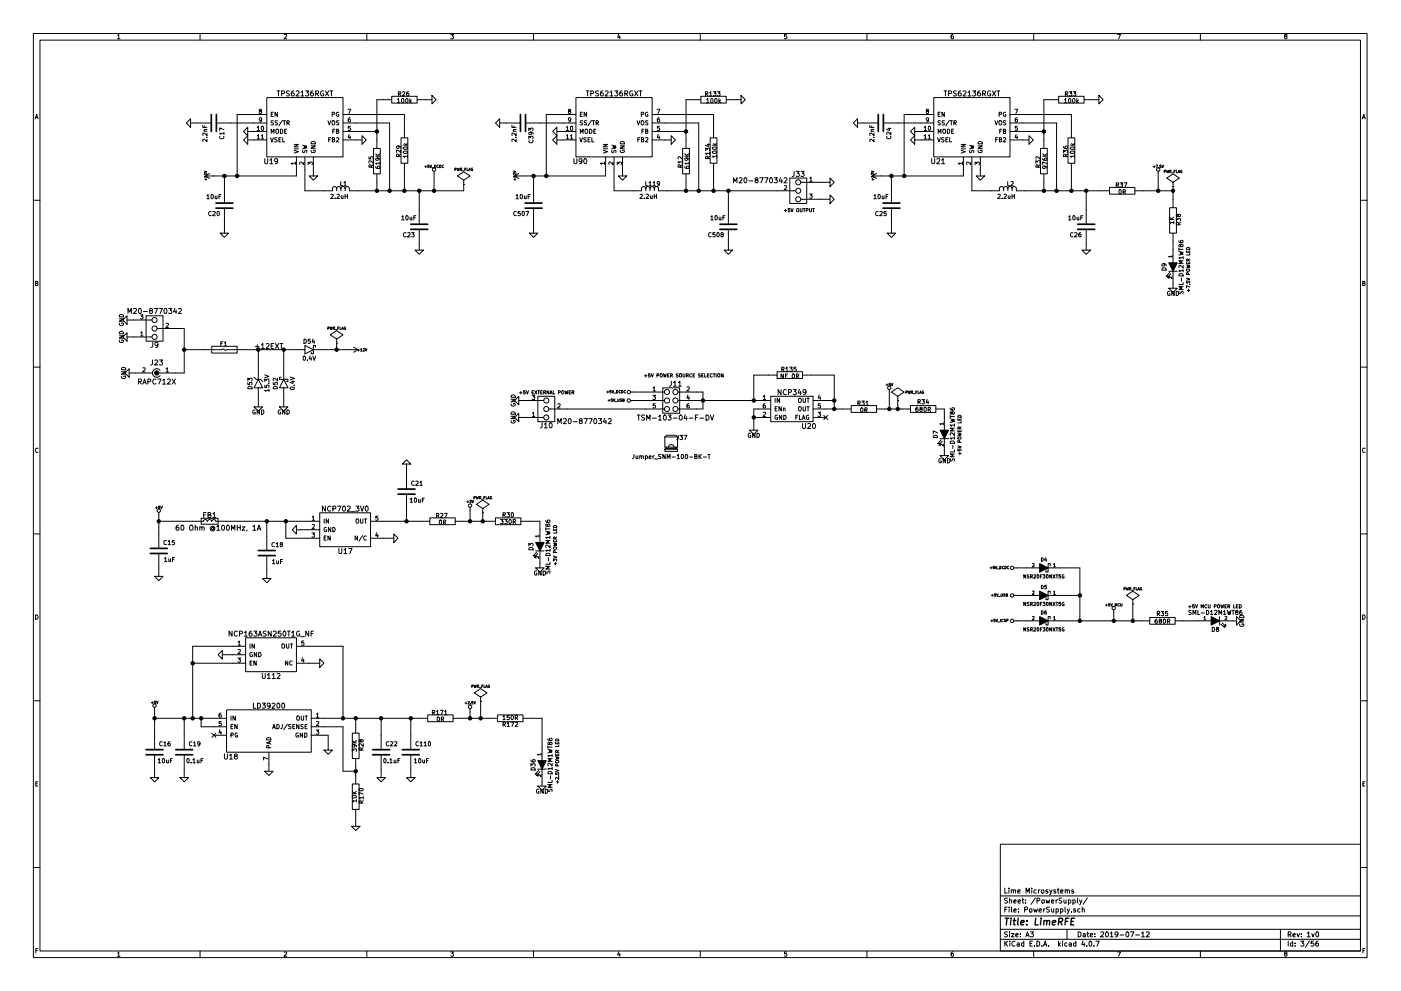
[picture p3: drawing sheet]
<svg xmlns="http://www.w3.org/2000/svg" width="420mm" height="297mm" viewBox="0 0 420 297" stroke-linecap="round" stroke-linejoin="round" font-family="sans-serif">
<g fill="none" stroke="#000" stroke-width=".3">
<path d="M10 10h400v277h-400zM12 12h396v273.1h-396zM35.3 10.7l.3-.4v1.3M35.3 11.6h.7M60 10v2M85.2 10.4l.5-.1 .3 .4-.8 .9h.8M110 10v2M135.2 10.3h.8l-.4 .5 .4 .3-.1 .4h-.7M160 10v2M185.5 10.2l-.3 1h.8M185.9 10.8v.8M210 10v2"/>
<path d="M235.9 10.3h-.6v.6h.6l.1 .5-.3 .2-.4-.1M260 10v2M285.9 10.3l-.6 .3-.1 .8 .3 .2 .4-.1v-.6l-.4-.1-.3 .3M310 10v2M335.2 10.3h.8l-.5 1.3M360 10v2M385.5 10.9l-.3-.3 .3-.3 .4 .1v.4a.5 .5 0 0 0-.5 .2 .5 .5 0 0 0 0 .5l.3 .1 .3-.2-.3-.5M10.6 35.6l.4-1.3 .4 1.3M10.7 35.2h.6M55.9 36.9l1.2-1.3v2.5zM57.1 36.9h6.3M60.8 37.6v.6h1.3"/>
<path d="M61.2 39.3h.9M61.4 37.8v.4M62.1 39.9v.8l-.9-.8-.4 .2 .1 .5M62.1 38.8h-.8v.5M64.9 36.9h15.1M67.2 40h-1.3l.3 .3M67.2 38.9l-1.3-.6v.9M67.2 39.6v.7M74.3 38.1v2.6l-1.3-1.3zM74.3 39.4h5.7M77.1 38.2l.4-.4v1.3M77.1 39.1h.8"/>
<path d="M78 33.3l-.3-.2 .3-.3 .4 .1v.3a.52 .52 0 0 0-.5 .1 .52 .52 0 0 0-.1 .6h.6l-.2-.6M78.5 35.8l-.3 .3-.3-.1-.1-.6 .4-.1 .3 .2-.1 .8-.5 .3M78.5 37.9l.1-.1a.61 .61 0 0 1 .5 .7 .61 .61 0 0 1-.6 .5zM80 29.2h22.9v17.8h-22.9zM80 34.3h-8.9v18.4M81.3 40v-1.3l.5 .9 .4-.9v1.3M81.3 34.2h.5M81.9 33.6h-.6v1.3h.6M82 36.2h-.6l-.1 .5a.54 .54 0 0 1 .6 .6l-.6 .1M82.8 38.9l.2-.2 .5 .2 .1 .7-.3 .4-.5-.2zM83.1 27.2h.8M83.2 33.6v1.3l-.7-1.3v1.3"/>
<path d="M83.2 36.2h-.6l-.1 .5a.54 .54 0 0 1 .7 .6l-.7 .1M83.5 27.2v1.6M84.1 38.7a.64 .64 0 0 1 .7 .7 .64 .64 0 0 1-.7 .6zM84.5 28.1l.7-.1 .1-.6-.8-.2v1.6M84.7 36.1l-1.1 1.7M84.9 36.2h.7M85.3 36.2v1.3M85.4 39.3h.4M86 38.7h-.6v1.3h.6M86.1 36.8h.6v-.5l-.6-.1v1.3M86.4 36.8l.4 .7M86.8 27.3l-.8 .1a.63 .63 0 0 0 .7 .8l-.1 .5h-.7"/>
<path d="M88.1 27.2l-.7 .4v.9l.3 .3 .5-.2-.1-.7-.4-.1-.3 .3M88.8 27.4l.6-.2 .3 .5-1 1.1h1M90.2 27.7l.5-.5v1.6M90.2 28.8h.9M91.6 27.2h1l-.5 .6 .5 .3-.1 .5-.2 .2-.7-.2M93.9 27.2l-.7 .4-.1 .9 .3 .3 .6-.2-.1-.7-.5-.1-.3 .3M94.7 28.1l.7-.1 .1-.6-.8-.2v1.6M95 28.1l.6 .7M97 27.3a.69 .69 0 0 0-.9 .7 .69 .69 0 0 0 1 .6v-.5h-.3M97.6 27.2l1 1.6M98.3 36.2l.5 1.3 .4-1.3M98.6 27.2l-1 1.6"/>
<path d="M99 27.2h.8M99.4 27.2v1.6M99.6 36.4l.2-.2 .5 .2 .1 .6-.3 .5-.5-.3zM99.6 34.3l.6-.1 .1-.5-.7-.1v1.3M99.8 39.3h.4M100.4 38.7h-.6v1.3M100.9 39.3l.6-.1v-.4l-.6-.1v1.3h.5l.2-.4-.3-.3M101.5 33.7a.57 .57 0 0 0-.7 .6 .57 .57 0 0 0 .8 .5v-.4h-.2M101.6 36.2h-.6l-.1 .5a.54 .54 0 0 1 .6 .6l-.6 .1M102.9 39.4h10.1M102.9 36.9h13.9v20.3M102.9 34.3h18.4v7"/>
<path d="M104.3 32.8h.9l-.6 1.2M105 35.3l-.5 .3-.1 .7 .2 .3 .5-.2-.1-.6h-.4l-.2 .2M105.1 37.8h-.6l-.1 .6h.7v.6h-.7M117.5 28.9h7.6v2h-7.6zM117.5 29.9h-4.5v14.6M119.2 29.9l.4-.4v1.3M119.2 30.8h.7M119.5 28.2l.6-.1v-.5l-.6-.1v1.3M119.8 28.2l.4 .6M120.5 29.6l.2-.1a.61 .61 0 0 1 .5 .7 .61 .61 0 0 1-.6 .5zM120.7 27.6l.5-.1 .2 .3-.8 1h.8M121.7 29.6l.2-.1a.61 .61 0 0 1 .5 .7 .61 .61 0 0 1-.6 .5z"/>
<path d="M122.5 27.5l-.5 .3-.1 .7 .2 .3 .5-.2-.1-.6h-.4l-.2 .2M122.9 29.5v1.3M123 30.3l.4 .5M123.4 29.9l-.5 .5M125.1 29.9h4.4M129.5 28.6l1.3 1.3-1.3 1.3zM148.6 36.9l1.3-1.3v2.5zM149.9 36.9h6.2M153.5 37.6v.6h1.3M153.9 39.3h.9M154.1 37.8v.4M154.8 39.9v.8l-.9-.8-.4 .2 .1 .5"/>
<path d="M154.8 38.8h-.8l.1 .5M157.6 36.9h15.1M158.6 39.2v-.8l.5 .4 .1-.4h.5v.8M159.1 39.6l.3 .2-.1 .4-.6 .1-.1-.5 .2-.2 .8 .1 .3 .5M167 38.1v2.6l-1.3-1.3zM167 39.4h5.7M169.8 38.2l.4-.4v1.3M169.8 39.1h.8M170.7 33.3l-.2-.2 .2-.3 .4 .1v.3a.52 .52 0 0 0-.5 .1 .52 .52 0 0 0-.1 .6h.6l-.2-.6M171.2 35.8l-.3 .3-.3-.1-.1-.6 .4-.1 .3 .2-.1 .8-.5 .3M171.2 37.9l.1-.1a.61 .61 0 0 1 .5 .7 .61 .61 0 0 1-.6 .5zM172.7 29.2h22.9v17.8h-22.9z"/>
<path d="M172.7 34.3h-8.9v18.4M174 40v-1.3l.5 .9 .4-.9v1.3M174 34.2h.5M174.7 33.6h-.7v1.3h.7M174.7 36.2h-.6l-.1 .5a.54 .54 0 0 1 .7 .6l-.7 .1M175.5 38.9l.2-.2 .5 .2 .1 .7-.3 .4-.5-.2zM175.8 27.2h.9M175.9 33.6v1.3l-.7-1.3v1.3M175.9 36.2h-.6v.5a.54 .54 0 0 1 .6 .6l-.7 .1M176.2 27.2v1.6M176.8 38.7a.64 .64 0 0 1 .7 .7 .64 .64 0 0 1-.7 .6zM177.2 28.1l.7-.1 .1-.6-.8-.2v1.6"/>
<path d="M177.4 36.1l-1.1 1.7M177.6 36.2h.7M178 36.2v1.3M178.1 39.3h.4M178.7 38.7h-.6v1.3h.6M178.8 36.8h.6v-.5l-.6-.1v1.3M179.1 36.8l.4 .7M179.5 27.3l-.8 .1a.63 .63 0 0 0 .7 .8l-.1 .5h-.7M180.8 27.2l-.7 .4v.9l.3 .3 .5-.2-.1-.7-.4-.1-.3 .3M181.5 27.4l.6-.2 .3 .5-.9 1.1h.9M183 27.7l.4-.5v1.6M183 28.8h.8"/>
<path d="M184.4 27.2h.9l-.5 .6 .5 .3-.1 .5-.2 .2-.6-.2M186.6 27.2l-.7 .4v.9l.3 .3 .5-.2-.1-.7-.4-.1-.3 .3M187.4 28.1l.7-.1 .1-.6-.8-.2v1.6M187.8 28.1l.5 .7M189.7 27.3a.69 .69 0 0 0-.9 .7 .69 .69 0 0 0 1 .6v-.5h-.3M190.3 27.2l1 1.6M191.1 36.2l.4 1.3 .4-1.3M191.3 27.2l-1 1.6M191.7 27.2h.8M192.1 27.2v1.6M192.3 36.4l.3-.2 .4 .2 .1 .6-.3 .5-.5-.3zM192.3 34.3l.6-.1 .1-.5-.7-.1v1.3"/>
<path d="M192.5 39.3h.4M193.1 38.7h-.6v1.3M193.6 39.3l.6-.1v-.4l-.6-.1v1.3h.5l.2-.4-.3-.3M194.3 33.7a.57 .57 0 0 0-.8 .6 .57 .57 0 0 0 .8 .5v-.4h-.2M194.3 36.2h-.6l-.1 .5a.54 .54 0 0 1 .7 .6l-.7 .1M195.6 39.4h10.1M195.6 36.9h13.9v20.3M195.6 34.3h18.4v7M197.1 32.8h.8l-.5 1.2M197.7 35.3l-.5 .3-.1 .7 .3 .3 .4-.2-.1-.6h-.3l-.3 .2M197.8 37.8h-.6l-.1 .6h.7v.6h-.7M210.2 28.9h7.6v2h-7.6z"/>
<path d="M210.2 29.9h-4.5v14.6M211.6 28.2l.6-.1v-.5l-.6-.1v1.3M211.9 28.2l.4 .6M211.9 29.9l.4-.4v1.3M211.9 30.8h.7M212.8 27.8l.4-.3v1.3M212.8 28.8h.7M213.2 29.6l.2-.1a.61 .61 0 0 1 .5 .7 .61 .61 0 0 1-.6 .5zM213.9 27.5h.8l-.4 .5 .4 .1v.5h-.8M214.5 29.6l.1-.1a.61 .61 0 0 1 .5 .7 .61 .61 0 0 1-.6 .5zM215.2 27.5h.8l-.5 .5 .4 .1v.5h-.7M215.6 29.5v1.3"/>
<path d="M215.7 30.3l.4 .5M216.1 29.9l-.5 .5M217.8 29.9h4.4M222.2 28.6l1.3 1.3-1.3 1.3zM255.9 36.9l1.3-1.3v2.5zM257.2 36.9h6.2M260.8 37.6v.6h1.3M261.2 39.3h.9M261.4 37.8v.4M262.1 39.9v.8l-.9-.8-.4 .2 .1 .5M262.1 38.8h-.8l.1 .5M264.9 36.9h15.1"/>
<path d="M266.3 38.5h.9M266.8 38.3v.8l-1-.3M267.2 39.6v.8l-.9-.8-.4 .2 .1 .5M274.3 38.1v2.6l-1.3-1.3zM274.3 39.4h5.7M277.2 38.2l.3-.4v1.3M277.2 39.1h.7M278 33.3l-.2-.2 .2-.3 .4 .1v.3a.52 .52 0 0 0-.5 .1 .52 .52 0 0 0-.1 .6h.6l-.1-.6M278.5 35.8l-.2 .3-.4-.1-.1-.6 .5-.1 .2 .2-.1 .8-.5 .3M278.5 37.9l.2-.1a.61 .61 0 0 1 .4 .7 .61 .61 0 0 1-.5 .5zM280 29.2h22.9v17.8h-22.9zM280 34.3h-8.9v18.4"/>
<path d="M281.4 40v-1.3l.4 .9 .4-.9v1.3M281.4 34.2h.4M282 33.6h-.6v1.3h.6M282 36.2h-.6v.5a.54 .54 0 0 1 .6 .6l-.7 .1M282.8 38.9l.2-.2 .5 .2 .1 .7-.3 .4-.5-.2zM283.1 27.2h.9M283.2 33.6v1.3l-.7-1.3v1.3M283.2 36.2h-.6v.5a.54 .54 0 0 1 .6 .6l-.7 .1M283.5 27.2v1.6M284.1 38.7a.64 .64 0 0 1 .7 .7 .64 .64 0 0 1-.7 .6zM284.5 28.1l.7-.1 .1-.6-.8-.2v1.6M284.7 36.1l-1.1 1.7"/>
<path d="M284.9 36.2h.7M285.3 36.2v1.3M285.4 39.3h.4M286 38.7h-.6v1.3h.6M286.1 36.8h.6v-.5l-.6-.1v1.3M286.4 36.8l.4 .7M286.8 27.3l-.8 .1a.63 .63 0 0 0 .7 .8v.5h-.8M288.1 27.2l-.6 .4-.1 .9 .3 .3 .5-.2-.1-.7-.4-.1-.3 .3M288.8 27.4l.6-.2 .3 .5-.9 1.1h.9M290.3 27.7l.4-.5v1.6M290.3 28.8h.9M291.7 27.2h.9l-.5 .6 .5 .3-.1 .5-.2 .2-.6-.2"/>
<path d="M293.9 27.2l-.7 .4v.9l.3 .3 .5-.2-.1-.7-.4-.1-.3 .3M294.7 28.1l.7-.1 .1-.6-.8-.2v1.6M295.1 28.1l.5 .7M297 27.3a.69 .69 0 0 0-.9 .7 .69 .69 0 0 0 1 .6v-.5h-.3M297.6 27.2l1 1.6M298.4 36.2l.4 1.3 .4-1.3M298.6 27.2l-1 1.6M299 27.2h.8M299.4 27.2v1.6M299.6 36.4l.3-.2 .5 .2v.6l-.3 .5-.5-.3zM299.6 34.3l.7-.1v-.5l-.7-.1v1.3M299.8 39.3h.5"/>
<path d="M300.4 38.7h-.6v1.3M300.9 39.3l.6-.1v-.4l-.6-.1v1.3h.5l.2-.4-.3-.3M301.6 33.7a.57 .57 0 0 0-.7 .6 .57 .57 0 0 0 .7 .5v-.4h-.2M301.6 36.2h-.6v.5a.54 .54 0 0 1 .6 .6l-.7 .1M302.9 39.4h10.2M302.9 36.9h14v20.3M302.9 34.3h18.4v7M304.4 32.8h.8l-.5 1.2M305 35.3l-.5 .3-.1 .7 .3 .3 .4-.2-.1-.6h-.3l-.3 .2M305.1 37.8h-.6l-.1 .6h.7v.6h-.7M317.5 28.9h7.6v2h-7.6zM317.5 29.9h-4.4v14.6"/>
<path d="M319.2 29.9l.4-.4v1.3M319.2 30.8h.7M319.5 28.2l.6-.1 .1-.5-.7-.1v1.3M319.8 28.2l.4 .6M320.5 29.6l.2-.1a.61 .61 0 0 1 .5 .7 .61 .61 0 0 1-.6 .5zM320.6 27.5h.8l-.4 .5 .4 .1v.5h-.8M321.8 29.6l.1-.1a.61 .61 0 0 1 .5 .7 .61 .61 0 0 1-.6 .5zM321.9 27.5h.8l-.5 .5 .4 .1v.5h-.7M322.9 29.5v1.3M323.1 30.3l.3 .5M323.4 29.9l-.5 .5M325.1 29.9h4.5"/>
<path d="M329.6 28.6l1.2 1.3-1.2 1.3zM408.6 35.6l.4-1.3 .4 1.3M408.7 35.2h.6M61.3 51.2l.7 .3-.7 .3M61.4 53.8h.6M61.6 52.7l1.3 .8M61.7 53.5v.6M62 41.2h.1M62 52.9h-.7l.2 .2M62 52v.5l-.5-.5-.2 .4M62 52.7v.4M62.1 58.7l.3-.4v1.3"/>
<path d="M62.1 59.6h.7M62.1 41.7v.8l-.9-.8-.4 .2 .1 .5M62.9 52l-1.3 .7M63.4 58.4l.2-.1a.61 .61 0 0 1 .4 .6 .61 .61 0 0 1-.6 .6zM64.5 58.7l.1 .8 .5-.1M65.1 58.7v.9M65.7 58.9h.4M66 40.8a.56 .56 0 0 0 .5 .8 .56 .56 0 0 0 .5-.8M66.3 58.3h-.6v1.3M67.3 52.7v8.2M73 41.9l1.3-1.2v2.5zM74.3 41.9h5.7"/>
<path d="M77.1 40.7l.4-.3v1.2M77.1 41.6h.8M78.4 40.7l.3-.3v1.2M78.4 41.6h.7M79.4 47.6v1.2l.3 .3 .6-.3v-1.2M80.9 48l.5-.4v1.5M80.9 49.1h.9M81.2 41.3l.4 1.2 .4-1.2M83.1 41.3h-.6l-.1 .4a.54 .54 0 0 1 .6 .7l-.6 .1M83.3 48.2l-.3 .3-.6-.3v-.5l.6-.1a.96 .96 0 0 1-.2 1.5h-.3M83.6 41.8h.5M84.3 41.3h-.7v1.2h.7"/>
<path d="M84.8 41.3v1.2h.6M88.2 45l1.3 .5-1.3 .4M88.2 43.3h1.3l-1.3 .7h1.3M88.2 44.6h1.3M88.6 48.9h-1.3l.4 .4M88.6 48.6v.7M88.9 47v5.7h-27.3M90.8 43.5l1.2 .3-.9 .3 .9 .2-1.2 .3M90.8 45v.7h.4a.54 .54 0 0 1 .7-.6v.7M91.1 48.6v.8l-.9-.8-.3 .2 .1 .5M91.4 47v10.2h8.3v-.9l.5-.4 .6 .2 .2 .5M92.4 49.4v-.8l.5 .4 .1-.4h.5v.8"/>
<path d="M92.7 52.7h2.5l-1.2 1.3zM93.3 43.7h1.3l-1.3 .7h1.3M93.3 45a.57 .57 0 0 0 .6 .8 .57 .57 0 0 0 .5-.8h-.4v.2M93.3 42.6a.69 .69 0 0 1 .8-.2 .69 .69 0 0 1 .5 .7h-1.3zM94 47v5.7M98.6 41.8h.4M99.2 41.3h-.6v1.2M99.2 58.3l.5-.1 .2 .4-.7 .9h.7M99.7 41.8l.6-.1v-.3l-.6-.1v1.2h.5l.2-.4-.3-.3M100.5 59.4v.1M100.9 41.4l.5-.1 .2 .3-.8 .9h.8M101 56.6l.1-.5 .4-.2 .6 .2 .1 .5"/>
<path d="M101 56.6v.6M101.1 58.3l.4-.1 .3 .4-.8 .9h.8M102.2 54.4v1.3h.6M102.2 56.6l.2-.5 .4-.2 .5 .2 .2 .5M102.2 56.6v.6M102.3 58.6l.1 .8h.5M102.9 41.9h5.7M102.9 58.6v.9M103.1 54.8l.4-.4v1.3M103.1 55.7h.8M103.5 58.2v1.3M103.5 58.8h.7"/>
<path d="M103.5 56.6v.6M104.2 58.2v1.3M104.7 40.3l-.3 .9h.8M105 40.8v.8M108.6 40.7l1.3 1.2-1.3 1.3zM110.6 47v.6l.6 .1v-.7h.6v.7M111.3 50.1l-.1-.6-.5-.1-.1 .7h1.3M111.9 48.2v.8l-.9-.8-.4 .2 .1 .5M111.9 49.4l-.6 .4M112 44.5h2v7.6h-2zM112.7 49.9l.3 .6h.7l.2-.2-.1-.5-.6 .1v.4l.2 .2M112.7 46.8h1.2"/>
<path d="M112.7 46.1l.7 .7M113 52.1v5.1M113.2 47.4l.3 .2-.1 .4h-.6l-.1-.4 .2-.2h.7l.3 .6M113.9 48.9h-1.2l.3 .4M113.9 48.6v.7M113.9 46.1l-.7 .5M119.4 43.8l.3 .2-.1 .4h-.6l-.1-.4 .2-.2h.8l.3 .6M119.6 46.9l-.1-.6h-.5l-.1 .6h1.3M120.2 45v.8l-.9-.8-.4 .2 .1 .5M120.2 46.2l-.6 .4M120.3 41.3h2v7.6h-2zM120.9 43.5h1.3"/>
<path d="M121 45.5a.76 .76 0 0 1 1.2 .2 .66 .66 0 0 1-.7 .3 .66 .66 0 0 1-.5-.5zM121 44.2a.76 .76 0 0 1 1.2 .3 .66 .66 0 0 1-.7 .3 .66 .66 0 0 1-.5-.6zM121.3 48.9v8.3M121.3 43l.5 .5M122.2 46.8h-1.3l.4 .4M122.2 46.5v.7M122.2 43l-.5 .4M125.7 57.2v10M127.4 49.9h.6M127.7 49.7v.6M128.7 49.5h-.4v.3h.4v.3l-.4 .1M129 49.5l.2 .8 .3-.8"/>
<path d="M129.5 50.3h.6M130.2 51.3v5.9M130.3 49.5a.38 .38 0 0 1 .4 .4 .38 .38 0 0 1-.4 .4zM131.5 49.5a.34 .34 0 0 0-.5 .4 .34 .34 0 0 0 .5 .3M131.8 49.5a.38 .38 0 0 1 .5 .4 .38 .38 0 0 1-.5 .4zM133 49.5a.34 .34 0 0 0-.4 .4 .34 .34 0 0 0 .4 .3M136.4 50.8l.4-.1v-.3h-.4v.7M137.1 50.4l.2 .7 .1-.5 .2 .5 .2-.7M138 50.8l.4-.1 .1-.3h-.5v.7M138.2 50.8l.3 .3M138.6 51.2h.6M139.1 55.3h.1"/>
<path d="M139.1 54l1.9-1.3-1.9-1.2-1.9 1.2 1.9 1.3v1.3M139.1 55.3v1.9h-34.3l-.1-.9-.5-.4-.5 .2-.2 .5M139.4 50.7h.2M139.8 50.4h-.4v.7M140.1 50.4v.7h.3M140.6 51.1l.2-.7 .3 .7M140.6 50.9h.4M141.7 50.4a.35 .35 0 0 0-.4 .4 .35 .35 0 0 0 .5 .3l-.2-.3M154 51.2l.7 .3-.7 .3M154.2 53.8h.5M154.3 52.7l1.3 .8M154.4 53.5v.6"/>
<path d="M154.7 41.2h.1M154.7 52.9h-.7l.2 .2M154.7 52v.5l-.5-.5-.2 .4M154.7 52.7v.4M154.8 58.7l.3-.4v1.3M154.8 59.6h.7M154.8 41.7v.8l-.9-.8-.4 .2 .1 .5M155.6 52l-1.3 .7M156.1 58.4l.2-.1a.61 .61 0 0 1 .4 .6 .61 .61 0 0 1-.5 .6zM157.3 58.7v.8l.5-.1M157.8 58.7v.9M158.4 58.9h.4"/>
<path d="M158.6 41.6v-.8l.5 .5 .1-.4h.5v.7M158.7 42a.56 .56 0 0 0 .5 .8 .56 .56 0 0 0 .5-.8M159 58.3h-.6v1.3M160 52.7v8.2M165.7 41.9l1.3-1.2v2.5zM167 41.9h5.7M169.8 40.7l.4-.3v1.2M169.8 41.6h.8M171.1 40.7l.3-.3v1.2M171.1 41.6h.7M172.1 47.6v1.2l.3 .3 .6-.3v-1.2M173.9 41.3l.4 1.2 .4-1.2"/>
<path d="M174.5 48.2l-.3 .3-.6-.3 .1-.5 .5-.1a.96 .96 0 0 1-.1 1.5h-.3M175.3 47.6h.2a.74 .74 0 0 1 .5 .7 .74 .74 0 0 1-.7 .7l-.2-.5zM175.8 41.3h-.6l-.1 .4a.54 .54 0 0 1 .6 .7l-.6 .1M176.4 41.8h.4M177 41.3h-.6v1.2h.6M177.5 41.3v1.2h.6M180.9 45l1.3 .5-1.3 .4M180.9 43.3h1.3l-1.3 .7h1.3M180.9 44.6h1.3M181.3 48.9h-1.3l.4 .4M181.3 48.6v.7M181.6 47v5.7h-27.3"/>
<path d="M183.5 43.5l1.2 .3-.9 .3 .9 .2-1.2 .3M183.5 45v.7h.4a.54 .54 0 0 1 .7-.6l.1 .7M183.8 48.6v.8l-.9-.8-.3 .2 .1 .5M184.1 47v10.2h8.3v-.9l.5-.4 .6 .2 .2 .5M185.1 49.4v-.8l.5 .4 .1-.4h.6v.8M185.4 52.7h2.6l-1.3 1.3zM186 43.7h1.3l-1.3 .7h1.3M186.1 45a.57 .57 0 0 0 .5 .8 .57 .57 0 0 0 .5-.8h-.4v.2M186.1 42.6a.69 .69 0 0 1 .7-.2 .69 .69 0 0 1 .5 .7h-1.3zM186.7 47v5.7M191.3 41.8h.4M191.9 41.3h-.6v1.2"/>
<path d="M191.9 58.3l.5-.1 .3 .4-.8 .9h.8M192.4 41.8l.6-.1v-.3l-.6-.1v1.2h.5l.2-.4-.3-.3M193.2 59.4v.1M193.6 41.4l.5-.1 .2 .3-.8 .9h.8M193.7 56.6l.2-.5 .3-.2 .6 .2 .1 .5M193.7 54.4v1.3h.6M193.7 56.6v.6M193.8 58.3l.5-.1 .2 .4-.8 .9h.8M194.6 54.8l.4-.4v1.3M194.6 55.7h.8M194.9 56.6l.2-.5 .4-.2 .5 .2 .2 .5M194.9 56.6v.6"/>
<path d="M195 58.6l.1 .8h.5M195.6 41.9h5.7M195.6 58.6v.9M195.9 54.8l.3-.4v1.3M195.9 55.7h.7M196.2 58.8h.7M196.2 58.2v1.3M196.2 56.6l.2-.5 .6-.2 .4 .4 .1 .9h41.1M196.2 56.6v.6M196.9 58.2v1.3M197.4 40.3l-.3 .9h.8M197.7 40.8v.8"/>
<path d="M197.8 55l-.2 .2-.4-.1-.1-.6 .5-.1 .2 .2-.1 .8-.5 .3M201.3 40.7l1.3 1.2-1.3 1.3zM204 50.1l-.1-.6-.4-.1-.1 .7h1.2M204.6 48.5h-1.2l.3 .4M204.6 47v.7l-.9-.7-.3 .2 .1 .5M204.6 49.4l-.6 .4M204.6 48.2v.7M204.7 44.5h2.1v7.6h-2.1zM205.4 49.9l.3 .6h.7l.3-.2-.2-.5-.6 .1v.4l.2 .2M205.4 46.8h1.3M205.4 46.1l.7 .7M205.7 52.1v5.1"/>
<path d="M205.9 47.4l.3 .2-.1 .4h-.6l-.1-.4 .2-.2h.7l.4 .6M206.7 48.9h-1.3l.3 .4M206.7 48.6v.7M206.7 46.1l-.8 .5M211.6 45.2v-.8l.5 .4 .1-.4h.6v.8M212 43.3h.9M212.3 47.5l-.1-.6h-.5l-.1 .6h1.3M212.4 43.1v.8l-.9-.3M212.9 46h-1.3l.4 .3M212.9 46.8l-.6 .4M212.9 45.6v.7M213 41.3h2v7.6h-2z"/>
<path d="M213.6 43.5h1.3M213.7 45.5a.76 .76 0 0 1 1.2 .2 .66 .66 0 0 1-.7 .3 .66 .66 0 0 1-.5-.5zM213.7 44.2a.76 .76 0 0 1 1.2 .3 .66 .66 0 0 1-.7 .3 .66 .66 0 0 1-.5-.6zM214 48.9v8.3M214 43l.5 .5M214.9 46.8h-1.3l.4 .4M214.9 46.5v.7M214.9 43l-.5 .4M218.4 57.2v10M220 54.8v-1.5l.5 1.1 .5-1.1v1.5M221.7 53.4l.5-.1 .4 .4-1 1.1h1M223.3 53.4l.2-.1a.74 .74 0 0 1 .5 .8 .74 .74 0 0 1-.7 .6l-.2-.5z"/>
<path d="M224.6 54.2h1.2M226.7 53.9l-.3-.3 .1-.2h.7l.1 .4-.9 .4 .3 .6 .6-.3-.3-.6M227.8 53.3h1.1l-.7 1.5M229.3 53.3h1l-.7 1.5M231 53.4l.2-.1a.74 .74 0 0 1 .5 .8 .74 .74 0 0 1-.7 .6l-.2-.5zM232.2 53.3h.9l-.5 .6 .5 .2-.1 .5-.2 .2-.6-.2M234.1 53.2l-.4 1.1h.9M234.4 53.8v1M235.1 53.4l.6-.1 .3 .4-.9 1.1h.9M235.2 55.7l.5-.1 .2 .4-.7 .9h.7M236.9 53.4h5v7.6h-5zM238.2 51.4l-.1 1.3-.5 .2"/>
<path d="M238.8 51.4h.9l-.5 .6 .5 .2-.1 .5-.2 .2-.6-.2M240.2 59.7h8.7M240.2 54.6h8.7M240.2 51.4h.9l-.5 .6 .5 .2v.5l-.3 .2-.6-.2M242.8 58.2h.8l-.5 .4 .4 .1v.6h-.7M242.8 53.4l.4-.3v1.2M242.8 54.3h.8M248.9 58.5l1.3 1.2-1.3 1.3zM248.9 53.4l1.3 1.2-1.3 1.3zM261.3 51.2l.8 .3-.8 .3M261.5 53.8h.6M261.6 52.7l1.3 .8"/>
<path d="M261.7 53.5v.6M262 41.2h.1M262.1 52.9h-.8l.2 .2M262.1 52v.5l-.6-.5-.2 .4M262.1 52.7v.4M262.1 58.7l.3-.4v1.3M262.1 59.6h.7M262.1 41.7v.8l-.9-.8-.4 .2 .1 .5M262.9 52l-1.3 .7M263.4 58.4l.2-.1a.61 .61 0 0 1 .4 .6 .61 .61 0 0 1-.5 .6zM264.6 58.7v.8l.5-.1M265.1 58.7v.9"/>
<path d="M265.7 58.9h.4M266 40.8a.56 .56 0 0 0 .5 .8 .56 .56 0 0 0 .6-.8M266.3 58.3h-.6v1.3M267.3 52.7v8.2M273 41.9l1.3-1.2v2.5zM274.3 41.9h5.7M277.2 40.7l.3-.3v1.2M277.2 41.6h.7M278.4 40.7l.3-.3v1.2M278.4 41.6h.7M279.4 47.6v1.2l.3 .3 .6-.3v-1.2M280.9 47.7l.6-.1 .3 .4-.9 1.1h.9"/>
<path d="M281.2 41.3l.4 1.2 .4-1.2M282.4 48l.5-.4v1.5M282.4 49.1h.9M283.1 41.3h-.6l-.1 .4a.54 .54 0 0 1 .7 .7l-.7 .1M283.7 41.8h.4M284.3 41.3h-.6v1.2h.6M284.8 41.3v1.2h.6M288.2 45l1.3 .5-1.3 .4M288.2 43.3h1.3l-1.3 .7h1.3M288.2 44.6h1.3M288.6 48.9h-1.2l.3 .4M288.6 48.6v.7"/>
<path d="M288.9 47v5.7h-27.3M290.8 43.5l1.2 .3-.9 .3 .9 .2-1.2 .3M290.8 45v.7h.5a.54 .54 0 0 1 .6-.6l.1 .7M291.2 48.6v.8l-1-.8-.3 .2 .1 .5M291.5 47v10.2h8.2v-.9l.6-.4 .5 .2 .2 .5M292.4 49.4v-.8l.5 .4 .1-.4h.6v.8M292.7 52.7h2.6l-1.3 1.3zM293.3 43.7h1.3l-1.3 .7h1.3M293.4 45a.57 .57 0 0 0 .6 .8 .57 .57 0 0 0 .5-.8h-.5v.2M293.4 42.6a.69 .69 0 0 1 .8-.2 .69 .69 0 0 1 .4 .7h-1.3zM294 47v5.7M298.6 41.8h.4"/>
<path d="M299.2 41.3h-.6v1.2M299.3 58.3l.4-.1 .3 .4-.8 .9h.8M299.7 41.8l.6-.1v-.3l-.6-.1v1.2h.5l.2-.4-.3-.3M300.5 59.4v.1M300.9 41.4l.5-.1 .2 .3-.8 .9h.8M301 56.6l.2-.5 .3-.2 .6 .2 .2 .5M301 56.6v.6M301.1 58.3l.5-.1 .2 .4-.8 .9h.8M302.2 54.4v1.3h.6M302.3 56.6l.1-.5 .4-.2 .6 .2 .1 .5M302.3 56.6v.6M302.4 58.6v.8h.5"/>
<path d="M302.9 41.9h5.7M302.9 58.6v.9M303.2 54.5l.5-.1 .2 .4-.8 .9h.8M303.5 58.8h.7M303.5 58.2v1.3M303.5 56.6l.2-.5 .6-.2 .4 .4 .1 .9h27.9M303.5 56.6v.6M304.2 58.2v1.3M304.7 40.3l-.3 .9h.8M305 40.8v.8M308.6 40.7l1.3 1.2-1.3 1.3zM310.7 49v-.8l.4 .4 .2-.4h.5v.8"/>
<path d="M311.3 50.1v-.6l-.5-.1-.1 .7h1.2M311.9 47v.7l-.9-.7-.3 .2 .1 .5M311.9 49.4l-.6 .4M312 44.5h2.1v7.6h-2.1zM312.7 47.5l.3 .5 .7 .1 .3-.3-.2-.4-.6 .1v.3l.2 .3M312.7 46.8h1.3M312.7 46.1l.7 .7M313.1 52.1v5.1M313.2 49.8l.3 .2-.1 .4-.6 .1-.1-.5 .2-.2h.8l.3 .6M314 49.1l-1.3-.6v.9M314 46.1l-.8 .5M318.9 45.8v-.8l.5 .4 .1-.4h.6v.8"/>
<path d="M318.9 43.9l.3 .5 .7 .1 .3-.2-.1-.5-.6 .1-.1 .4 .2 .2M319.6 46.9l-.1-.6h-.5l-.1 .6h1.3M320.2 46.2l-.6 .4M320.3 41.3h2v7.6h-2zM321 43.5h1.2M321 45.5a.76 .76 0 0 1 1.2 .2 .66 .66 0 0 1-.7 .3 .66 .66 0 0 1-.5-.5zM321 44.2a.76 .76 0 0 1 1.2 .3 .66 .66 0 0 1-.7 .3 .66 .66 0 0 1-.5-.6zM321.3 48.9v8.3M321.4 43l.4 .5M322.2 46.8h-1.2l.3 .4M322.2 46.5v.7M322.2 43l-.5 .4"/>
<path d="M325.8 57.2v10M332.7 56.2h7.7v2h-7.7zM334.7 55.5l.7-.1v-.5l-.7-.1v1.3M335.1 55.5l.4 .6M335.7 56.9l.1-.1a.61 .61 0 0 1 .5 .7 .61 .61 0 0 1-.6 .5zM335.9 54.8h.8l-.5 .5 .4 .1v.5h-.7M336.8 57.5l.6-.1 .1-.5-.7-.1v1.3M337.1 54.8h.8l-.5 1.3M337.1 57.5l.4 .6M340.4 57.2h11.4M345.8 49.9h.6M346.1 49.7v.6"/>
<path d="M346.7 49.5h.5l-.3 .8M347.3 51.3v5.9M347.5 50.2v.1M348.2 49.5h-.3l-.1 .3h.4l.1 .3-.5 .1M348.5 49.5l.2 .8 .3-.8M349.1 51.4h.4l.1-.3-.5-.1v.8M349.8 51l.2 .8 .2-.6 .1 .6 .2-.8M350.8 51.4h.3l.1-.3-.4-.1v.8M351 51.4l.2 .4M351.4 51.8h.5M351.8 55.9h.1M351.8 54.6l1.9-1.2-1.9-1.3-1.9 1.3 1.9 1.2v1.3"/>
<path d="M351.8 55.9v6.4M352.1 51.4h.3M352.5 51h-.4v.8M352.8 51v.8h.3M353.3 51.8l.2-.8 .3 .8M353.4 51.5h.3M354.5 51a.35 .35 0 0 0-.5 .4 .35 .35 0 0 0 .5 .3l-.1-.3M10 60h2M63.3 63.5a.56 .56 0 0 0-.7 .5 .56 .56 0 0 0 .7 .5M63.9 63.5l.4-.1 .3 .3-.8 1h.8M65.2 63.5l.2-.1a.61 .61 0 0 1 .4 .6 .61 .61 0 0 1-.5 .6zM66 69.9h2.6l-1.3 1.3z"/>
<path d="M67.3 62.4v7.5M120.5 65l.3-.3v1.2M120.5 65.9h.7M121.8 69.8a.56 .56 0 0 0-.8 .6 .56 .56 0 0 0 .8 .5M121.8 64.8l.2-.1a.61 .61 0 0 1 .4 .6 .61 .61 0 0 1-.5 .5zM122.3 69.8l.5-.1 .2 .4-.8 .9h.8M123 65.1v.7h.5M123.4 69.7h.8l-.4 .5 .4 .1v.6h-.8M123.5 65.1v.8M124.1 65.2h.4M124.5 75h2.5l-1.3 1.2zM124.7 64.7h-.6v1.2"/>
<path d="M125.7 68.7v6.3M154.8 63.5a.56 .56 0 0 0-.7 .5 .56 .56 0 0 0 .7 .5M156 63.4h-.6l-.1 .6h.7v.5h-.7M156.7 63.5l.1-.1a.61 .61 0 0 1 .5 .6 .61 .61 0 0 1-.6 .6zM157.7 63.4h.8l-.5 1.3M158.7 69.9h2.6l-1.3 1.3zM160 62.4v7.5M213.2 65l.3-.3v1.2M213.2 65.9h.7M213.3 69.8a.56 .56 0 0 0-.8 .6 .56 .56 0 0 0 .8 .5M214.4 69.7h-.6v.6h.6v.6h-.6M214.5 64.8l.2-.1a.61 .61 0 0 1 .4 .6 .61 .61 0 0 1-.5 .5z"/>
<path d="M215.1 69.8l.2-.1a.61 .61 0 0 1 .4 .7 .61 .61 0 0 1-.5 .5zM215.7 65.1v.7h.5M216.2 65.1v.8M216.4 70.3l-.2-.3 .2-.3 .5 .1v.3a.52 .52 0 0 0-.6 .2 .52 .52 0 0 0 0 .6h.6l-.2-.6M216.8 65.2h.4M217.2 75h2.5l-1.3 1.2zM217.4 64.7h-.6v1.2M218.4 68.7v6.3M235.2 63.1h.7M235.6 62.7v.8M236.9 62.5h-.5l-.1 .5 .5-.1 .1 .4-.2 .2-.4-.1M237.2 62.5l.3 1 .4-1"/>
<path d="M238.9 62.6l.2-.1 .4 .1-.1 .8h-.5zM240 62.5v.8l.2 .2 .4-.2v-.8M240.9 62.5h.6M241.2 62.5v1M241.8 63h.5v-.4l-.5-.1v1M242.8 62.5v.8l.2 .2 .4-.2v-.8M243.7 62.5h.5M244 62.5v1M263.4 63.5a.56 .56 0 0 0-.8 .5 .56 .56 0 0 0 .8 .5M263.9 63.5l.5-.1 .2 .3-.8 1h.8M265.8 63.4h-.6l-.1 .6h.7v.5h-.7M266.1 69.9h2.5l-1.3 1.3z"/>
<path d="M267.3 62.4v7.5M320.5 65l.4-.3v1.2M320.5 65.9h.7M321.8 69.8a.56 .56 0 0 0-.8 .6 .56 .56 0 0 0 .8 .5M321.8 64.8l.2-.1a.61 .61 0 0 1 .5 .6 .61 .61 0 0 1-.6 .5zM322.3 69.8l.5-.1 .2 .4-.8 .9h.8M323 65.1v.7h.5M323.5 65.1v.8M324.1 69.7l-.5 .3-.1 .8 .2 .2 .5-.1-.1-.6-.4-.1-.2 .2M324.1 65.2h.5M324.5 75h2.5l-1.2 1.2zM324.7 64.7h-.6v1.2"/>
<path d="M325.8 68.7v6.3M349 79.1l.2 .2v.4h-.6l-.1-.4 .2-.2h.7l.3 .6M350.7 65.8h1.3M350.7 65.1l.8 .7M350.8 62.3h2v7.6h-2zM351.5 76.9h-1l.3 .3M351.5 76.6v.6M351.8 69.9v8.9M352 66.7h-1.3l.4 .4M352 66.4v.7M352 65.1l-.7 .5M352.8 66.2v-.8l.5 .5 .1-.4h.5v.7"/>
<path d="M353.3 64.5l.6-.2v.6a.52 .52 0 0 1-.5-.1 .52 .52 0 0 1-.2-.5h-.3l-.1 .4 .2 .2 .3-.2M353.4 67.4v-.6l-.5-.1-.1 .7h1.3M353.5 75.4l1.3 .3-.9 .2 .9 .3-1.3 .3M353.5 72.2l.3 .5 .8 .1 .2-.3-.1-.4-.6 .1-.1 .3 .3 .3M353.5 74.4v.7M353.5 74.7h1.3M354.1 66.7l-.7 .4M354.1 73.5l.6-.2v.6a.52 .52 0 0 1-.6 0 .52 .52 0 0 1-.2-.6h-.3l-.1 .4 .3 .3 .3-.3M354.8 79.6v.8l-.9-.8-.4 .2 .1 .5M354.8 78.2h-1.3l.9 .4-.9 .4h1.3M354.8 77.3h-1.3l.4 .3M354.8 76.9v.7"/>
<path d="M355.8 79.5l1 .2-.7 .2 .7 .2-1 .2M355.8 78.6v.5h1v-.5M355.8 75.1v.5h1v-.5M355.9 74.4a.52 .52 0 0 1 .6-.2 .52 .52 0 0 1 .3 .5h-1zM356.3 75.3v.3M356.3 78.8v.3M356.4 78.2l-.1-.5h-.4l-.1 .5h1M356.8 76v.4h-1M356.8 77.6l-.4 .3M408 60h2M10.7 84.9l.5-.1 .1-.4-.6-.1v1.3h.5l.2-.4-.3-.3M35.8 95.6h1.3l-1.3 .7h1.3"/>
<path d="M35.8 99.6a.69 .69 0 0 1 .8-.2 .69 .69 0 0 1 .5 .6h-1.3zM35.8 96.9a.57 .57 0 0 0 .6 .7 .57 .57 0 0 0 .5-.8h-.4v.3M35.8 94.5a.69 .69 0 0 1 .8-.2 .69 .69 0 0 1 .5 .7h-1.3zM38.1 99.7v2.6l-1.3-1.3zM38.1 94.7v2.5l-1.3-1.3zM38.1 95.9h7.5M38.4 94v-1.6l.5 1.1 .5-1.1v1.6M40.1 92.6l.5-.2 .3 .5-.9 1.1h.9M41.7 92.6l.2-.2a.74 .74 0 0 1 .5 .8 .74 .74 0 0 1-.7 .7l-.2-.5zM42.1 94.3h.8l-.4 .5 .3 .1v.6h-.7M42.2 99.8l.3-.4v1.3M43 93.4h1.2"/>
<path d="M43.8 94.7h5.1v7.6h-5.1zM45.1 93.1l-.3-.3 .1-.2 .7-.1v.4l-.8 .5 .3 .6 .6-.3-.3-.6M46.2 92.4h1l-.6 1.6M47.1 98.5h8.1v13.3h-7.6M47.7 92.4h1l-.7 1.6M49.3 92.6l.3-.2a.74 .74 0 0 1 .5 .8 .74 .74 0 0 1-.7 .7l-.2-.5zM49.8 97l.5-.1 .2 .3-.8 1h.8M50.6 92.4h.9l-.5 .6 .5 .3-.1 .5-.2 .2-.6-.2M52.5 92.4l-.4 1.1h.9M52.8 92.9v1.1M53.5 92.6l.6-.2 .3 .5-.9 1.1h.9M98.3 98.4h.4v-.3l-.4-.1v.8"/>
<path d="M99 98l.2 .8 .1-.6 .2 .6 .2-.8M99.9 98.4h.4l.1-.3-.5-.1v.8M100.1 98.4l.3 .4M100.5 98.8h.6M101.3 98.4h.2M101.7 98h-.4v.8M102 98v.8h.3M102.5 98.8l.2-.8 .3 .8M102.5 98.5h.4M103.6 98a.35 .35 0 0 0-.4 .4 .35 .35 0 0 0 .5 .3l-.2-.3M348.5 80.5a.69 .69 0 0 1 .8-.2 .69 .69 0 0 1 .4 .7h-1.2zM350.5 86.4h2.6l-1.3 1.3z"/>
<path d="M350.5 81.3h2.6M350.8 81.7l-1 1.1 .6-.1M350.8 87.4a.57 .57 0 0 0-.7 .5 .57 .57 0 0 0 .8 .6v-.5h-.3M351.2 82.1l-1.1 1.1 .7-.1M351.5 82.9v.7l-.7-.7-.3 .2 .1 .4M351.8 81.3v5.1M352.1 87.3v1.3l-.7-1.3v1.3M352.8 87.3a.64 .64 0 0 1 .7 .6 .64 .64 0 0 1-.7 .7zM353.6 87.3v.6l.4 .1a.54 .54 0 0 1 .7-.6v.6M353.7 82.1a.67 .67 0 0 1 .8-.1 .67 .67 0 0 1 .3 .7h-1.3zM354.3 83.3v1M354.8 85.9h-1.3l.9 .4-.9 .5h1.3"/>
<path d="M354.8 84.7v.6h-1.3M354.8 81.1h-1.3l.4 .4M354.8 80.8v.7M355.8 84.3v.5h.5v-.4l.3-.1 .2 .2-.1 .3M355.8 83.3l1 .4-1 .3M355.9 80.8l.8-.1 .1 .4-.3 .2h-.5zM356.1 87.1h.7M356.4 82.3l-.1-.5-.4-.1-.1 .6h1M356.4 86.7v.7M356.7 85.3h.1M356.8 86.1l-1-.5v.7M408.7 84.9l.5-.1 .1-.4-.6-.1v1.3h.5l.2-.4-.3-.3"/>
<path d="M10 110h2M35.8 100.6h1.3l-1.3 .8h1.3M35.8 102a.57 .57 0 0 0 .6 .7 .57 .57 0 0 0 .5-.8h-.4v.2M36.4 111.4h1.3l-1.3 .8h1.3M36.5 112.8a.57 .57 0 0 0 .6 .7 .57 .57 0 0 0 .5-.8h-.5v.2M36.5 110.3a.69 .69 0 0 1 .8-.1 .69 .69 0 0 1 .4 .6h-1.3zM37.5 111.8l1.2-1.3v2.6zM38.1 101h7.5M38.7 111.8h7M41.5 114.4l.8-.1v-.5l-.8-.2v1.5M41.9 114.4l.5 .7M42.2 100.7h.7"/>
<path d="M42.8 110.3l.5-.1 .2 .4-.8 .9h.8M42.8 115.1l.6-1.5 .5 1.5M43 114.7h.7M44.3 114.4l.8-.1 .1-.5-.9-.2v1.5M45.7 107.9v1.3l-.5 .2M45.8 102.6v1.3l-.5 .2M46.4 108l.6-.1 .3 .4-.9 1.1h.9M46.8 113.8a.68 .68 0 0 0-1 .6 .68 .68 0 0 0 1 .6M47.3 113.6h1l-.7 1.5M47.4 103.3l-.3 .2-.6-.2 .1-.5 .5-.2a.96 .96 0 0 1-.2 1.5h-.3M47.8 107.9h.9l-.5 .6 .5 .2v.6l-.3 .1-.6-.1M48 111a1.27 1.27 0 0 0-1.9-.1 1.27 1.27 0 0 0 0 1.8 1.27 1.27 0 0 0 1.9-.1"/>
<path d="M48.8 114l.4-.4v1.5M48.8 115.1h.9M49.8 110.6l.4-.4v1.3M49.8 111.5h.7M50.2 113.8l.6-.2 .3 .4-.9 1.1h.9M51.6 113.6l1 1.5M52.6 113.6l-1 1.5M55.2 104.8h11.5l.4-.2 .5 .5 .3-.3h23.5M63.5 103.8h7.6v2h-7.6zM66.2 103h.4M66.8 102.4h-.6v1.3M67.3 102.8l.3-.4v1.3"/>
<path d="M67.3 103.7h.7M74.3 114.6v.7h.6v-.7h.6v.7M74.3 114.2v-.8l.5 .4 .1-.4h.6v.8M74.5 115.9a.67 .67 0 0 1 .8-.1 .67 .67 0 0 1 .3 .7h-1.3zM76.2 113.1l.6 .6h.7M76.6 103.9h1.1M77.1 103.3v1.2M77.5 113.7h.6l.6 .6M77.5 113.7l1.2 2.5h-2.5zM77.5 104.8v8.9M77.5 116.2v5.8M78.4 103.4l.4-.4v1.5"/>
<path d="M78.4 104.5h.8M79.4 115.5v.6h.6v-.6h.5v.6M79.4 114.4v-.8l.5 .4 .1-.3h.5v.7M79.4 112.4l1.3 .4-1.3 .4M79.8 103.1l.6-.1 .3 .4-.9 1.1h.9M80.5 114.9h.2M80.7 117h-1.3l.4 .4M80.7 116.6v.8M81.3 103.7h.5M81.9 114.6v.7h.6v-.7h.6v.7M82 116a.69 .69 0 0 1 .8-.2 .69 .69 0 0 1 .4 .7h-1.3zM82.1 103h-.8v1.5h.8"/>
<path d="M82.6 103l1 1.5M83.2 113.4v.8l-.9-.8-.4 .2 .1 .5M83.6 103l-1 1.5M83.9 103h.9M84.3 113.1h-.5v.6h2.6v.6h-.5M84.4 103v1.5M85.1 113.7l1.3 2.5h-2.6zM85.1 104.8v8.9M85.1 116.2v5.8M87 113l1.3 .4-1.3 .4M87.1 116.2a.76 .76 0 0 1 1.2 .3 .66 .66 0 0 1-.7 .3 .66 .66 0 0 1-.5-.6zM87.4 114.3h.9"/>
<path d="M87.9 114.2v.7l-1-.3M88.2 115.5h.1M91 106.8l.2-.1a.61 .61 0 0 1 .4 .7 .61 .61 0 0 1-.5 .5zM91.2 101.7a.64 .64 0 0 1 .7 .6 .64 .64 0 0 1-.7 .6zM91.4 103.5l2.6 1.3-2.6 1.3zM92.2 107.9v.1M93 106.7l-.3 .9h.8M93 101.7h-.6v.5h.6v.6h-.6M93.3 107.1v.9M93.8 106.7l.4 1.3 .5-1.3M93.9 101.6l-.3 .9h.8M94 104.8h13.3"/>
<path d="M94.2 102.1v.8M94.6 104v-.5h-.6v2.6h-.7v-.5M101 102.9h.1M101 101.6l1.9-1.2-1.9-1.3-1.9 1.3 1.9 1.2v1.3M101 102.9v1.9M106 104l1.3 .8M107.2 104.9h.6M107.3 104.8l-1.3 .8M107.5 104.7v.5M108.2 104.7l.2-.2v.7M108.2 105.2h.4M108.9 104.5l.4 .2-.5 .5h.5"/>
<path d="M109.6 104.5l.2 .7 .3-.7M153.3 119.7h1.2l-1.2 .7h1.2M153.3 118.6a.69 .69 0 0 1 .8-.2 .69 .69 0 0 1 .4 .7h-1.2zM155.8 117.7h.8M156.2 117.3v.8M157.5 117.1h-.5v.5l.5-.1 .1 .4-.2 .2-.4-.1M157.8 117.1l.4 1 .3-1M159.6 117.6h.3M159.6 118.5h.8l-.5 .5 .4 .1v.5h-.7M160 117.1h-.4v1h.4M160.4 117.1l.6 1M161 117.1l-.6 1"/>
<path d="M161.3 117.1h.5M161.3 118.8h5.1v7.6h-5.1zM161.5 117.1v1M162.2 117.6h.3M162.6 117.1h-.4v1h.4M163 117.6h.5l.1-.4-.6-.1v1M163.3 117.6l.3 .5M164.6 117.1v1l-.6-1v1M164.9 118.1l.4-1 .3 1M165 117.8h.5M165.9 117.1v1h.5M167.5 117.6h.5v-.4l-.5-.1v1"/>
<path d="M168.5 117.3l.2-.2 .4 .2-.1 .7h-.5zM169.4 117.1l.3 1 .1-.7 .3 .7 .2-1M170.7 117.6h.3M171.1 117.1h-.4v1h.4M171.6 117.6h.4l.1-.4-.5-.1v1M171.8 117.6l.3 .5M182 117.5h.5M182.3 117.2v.6M182.7 119.7v.6M183.3 117h-.4v.4l.3-.1 .1 .3-.4 .1M183.5 117l.3 .8 .2-.8M183.6 119.6h-.3v.3h.3l.1 .3-.4 .1"/>
<path d="M183.9 119.6l.3 .7 .2-.7M184.1 117.8h.6M184.9 117a.38 .38 0 0 1 .4 .4 .38 .38 0 0 1-.4 .4zM185.3 119.6l.1 .7h.3v-.7M186.1 117.1a.34 .34 0 0 0-.5 .3 .34 .34 0 0 0 .5 .3M186.4 117a.38 .38 0 0 1 .5 .4 .38 .38 0 0 1-.5 .4zM186.5 119.6h-.4l.4 .6-.5 .1M186.8 119.9h.3v-.3h-.3v.7h.3l.1-.2-.2-.2M187.6 117.1a.34 .34 0 0 0-.5 .3 .34 .34 0 0 0 .5 .3M189.1 117.5h10.2M193.3 112.6h.7M193.6 112.3v.7"/>
<path d="M195 112h-.5l-.1 .5h.5l.1 .3-.2 .2-.4-.1M195.3 112l.3 1 .4-1M195.8 118.5h.8l-.5 .5 .4 .1v.5h-.7M195.9 116.3l.3-.4v1.3M195.9 117.2h.7M197 112.6l.5-.1 .1-.4-.6-.1v1M198.1 112.1l.5 .1v.7l-.2 .1-.4-.1zM198.8 116.2h5v7.7h-5zM199 112l.2 1 .2-.7 .2 .7 .2-1M200.2 112.5h.3M200.7 112h-.5v1h.5M201.1 112.6l.5-.1v-.4l-.5-.1v1"/>
<path d="M201.3 114.2v1.4l-.5 .2M201.3 112.6l.4 .4M202 114.7l.4-.5v1.6M202 115.8h.9M203.3 117.5h7.5v5.1h-7.5M203.4 112.1l-.6 .1 .6 .6-.6 .2M203.4 114.7l.5-.5v1.6M203.4 115.8h.9M203.8 112.2l.2-.2 .4 .2-.1 .8-.5-.1zM204.8 112v.8l.2 .2 .4-.2v-.8M205.9 112.6l.4-.1 .1-.4-.5-.1v1M206 116l.5-.1 .2 .4-.8 .9h.8"/>
<path d="M206.1 112.6l.4 .4M206.3 118.4l-.3 .9h.8M206.6 118.9v.8M207.4 112.1a.44 .44 0 0 0-.6 .4 .44 .44 0 0 0 .6 .4M207.8 112.5h.4M208.3 112h-.5v1h.5M210 112.1l-.6 .1 .6 .6-.6 .2M210.4 112.5h.4M210.9 112h-.5v1h.5M211.3 112v1h.5M212.1 112.5h.4M212.6 112h-.5v1h.5"/>
<path d="M213.6 112.1a.44 .44 0 0 0-.6 .4 .44 .44 0 0 0 .6 .4M213.9 112h.6M214.2 112v1M214.8 112v1M215.3 112.2l.2-.2 .3 .2-.1 .8-.4-.1zM216.9 112v1l-.6-1v1M228.9 118.8l.3-.3v1.2M228.9 119.7h.7M231.1 118.8h12.7v7.6h-12.7zM232.5 119.4v1.2M233 111.4h7.7v2h-7.7zM233 112.4h-6.9v7.7"/>
<path d="M233.8 119.4v1.2l-.7-1.2v1.2M234.2 116.8v1.5l-.9-1.5v1.5M234.4 110.7l.7-.1v-.5l-.7-.1v1.3M234.7 110.7l.5 .6M234.9 112.1v1.2l-.7-1.2v1.2M235.6 112.7h.4M235.7 110.4l.3-.4v1.3M235.7 111.3h.7M235.8 116.9a.68 .68 0 0 0-.9 .6 .68 .68 0 0 0 .9 .6M236.2 112.1h-.6v1.2M236.3 113.4h1M236.5 117.6l.7-.1 .1-.6-.8-.1v1.5"/>
<path d="M236.8 110h.8l-.4 .5 .3 .1v.6h-.7M237.7 112.2l.1-.1a.61 .61 0 0 1 .5 .6 .61 .61 0 0 1-.6 .6zM237.9 116.8h.9l-.5 .6 .5 .2-.1 .5-.2 .2-.6-.2M238.8 110h-.6l-.1 .6h.7v.6h-.7M238.8 112.7h.6l.1-.5-.7-.1v1.2M239.1 112.7l.4 .6M239.5 119.5l.3-.1 .4 .1 .1 .7-.3 .4-.5-.2zM239.8 116.7l-.4 1.1h.9M240.1 117.3v1M240.7 112.4h9.5v10.2M240.8 119.4v1l.3 .2 .5-.2v-1M241.7 117.4l-.3 .3-.6-.3 .1-.5 .5-.1a.96 .96 0 0 1-.1 1.5h-.3"/>
<path d="M242 119.4h.7M242.3 119.4v1.2M245.7 118.4l-.3 .9h.8M246 118.9v.8M265.7 115.4h.6M266 115.1v.6M266.7 116.7v5.9M267 114.9h-.4v.4l.4-.1 .1 .3-.5 .1M267.3 114.9l.2 .8 .3-.8M269.2 118.8l1.9-1.3-1.9-1.3-1.9 1.3 1.9 1.3v1.3M271.7 117.6l.3-.1 .1-.3h-.4v.7M272.4 117.2l.1 .7 .2-.5 .1 .5 .2-.7"/>
<path d="M273.3 117.6l.4-.1v-.3h-.4v.7M273.5 117.6l.2 .3M273.9 118h.6M274.7 117.5h.2M275 117.2h-.3v.7M275.3 117.2v.7h.4M275.8 117.9l.3-.7 .2 .7M275.9 117.7h.4M276.5 119.8h.7l-.4 .5 .4 .1v.5h-.7M277 117.2a.35 .35 0 0 0-.5 .4 .35 .35 0 0 0 .5 .3l-.1-.3M278 119.7l-.3 .9h.8M408 110h2"/>
<path d="M11.4 134.4a.58 .58 0 0 0-.8 .6 .58 .58 0 0 0 .8 .5M76.2 122h2.5l-1.2 1.2zM76.5 122.9a.57 .57 0 0 0-.7 .6 .57 .57 0 0 0 .8 .5v-.4h-.3M77.8 122.9v1.2l-.7-1.2v1.2M78.4 122.9a.64 .64 0 0 1 .8 .6 .64 .64 0 0 1-.8 .6zM83.8 122h2.6l-1.3 1.2zM84.1 122.9a.57 .57 0 0 0-.7 .6 .57 .57 0 0 0 .8 .5v-.4h-.3M85.4 122.9v1.2l-.7-1.2v1.2M86.1 122.9a.64 .64 0 0 1 .7 .6 .64 .64 0 0 1-.7 .6zM121.9 137.8l1.3 1.3h-2.6zM121.9 139.1v7.5M153.3 124.8h1.2l-1.2 .7h1.2"/>
<path d="M153.3 126.1a.57 .57 0 0 0 .6 .7 .57 .57 0 0 0 .5-.8h-.4v.3M153.3 123.7a.69 .69 0 0 1 .8-.2 .69 .69 0 0 1 .4 .7h-1.2zM153.3 121a.57 .57 0 0 0 .6 .7 .57 .57 0 0 0 .5-.7h-.4v.2M154.3 125.1l1.3-1.2v2.5zM154.3 120.1l1.3-1.3v2.5zM155.6 120.1h7.5M155.6 125.1h7.5M159.7 123.9l.3-.3v1.2M159.7 124.8h.7M162.6 126.7l-.1 1.4-.5 .2M163.2 127.2l.5-.5v1.6M163.2 128.3h.9"/>
<path d="M164.6 122.6h34.7M164.8 126.9l.3-.2a.74 .74 0 0 1 .5 .8 .74 .74 0 0 1-.7 .7l-.2-.5zM167.3 121.1l.5-.1 .2 .4-.8 .9h.8M167.3 127v-1.5l.5 1.1 .5-1.1v1.5M169 125.6l.5-.1 .3 .4-.9 1.1h.9M170.6 125.6l.2-.1a.74 .74 0 0 1 .5 .8 .74 .74 0 0 1-.7 .6l-.2-.5zM171.9 126.4h1.2M174 126.1l-.3-.3 .1-.2 .7-.1v.5l-.8 .4 .3 .6 .6-.3-.3-.6M175.1 125.5h1l-.6 1.5M176.6 125.5h1l-.7 1.5M178.2 125.6l.3-.1a.74 .74 0 0 1 .5 .8 .74 .74 0 0 1-.7 .6l-.2-.5zM179.5 125.5h.9l-.5 .5 .5 .3-.1 .5-.2 .2-.6-.2"/>
<path d="M181.4 125.4l-.4 1.1h.9M181.7 126v1M182.3 120h.6M182.4 125.6l.6-.1 .3 .4-.9 1.1h.9M184.5 120.4h.6M189.1 120.1h10.2M190.1 136.2v1.1l-.5 .2M190.7 136.6l.1 .8 .5-.1M191.1 124.4h.9M191.3 136.6v.9M191.5 124.4v1.5M191.9 136.7h.5v.8"/>
<path d="M191.9 136.6v.9M192.4 136.8l.5-.1 .1 .8M193.3 124.5h-.8a.63 .63 0 0 0 .7 .8l-.1 .5h-.7M193.6 136.7l.3-.1 .3 .3-.1 .5h-.5M193.6 136.6v1.3M193.9 125.9v-1.5l.5 1.1 .5-1.1v1.5M194.7 137l.5-.1v-.2l-.5 .1v.6h.5M195.7 125.3h1.1M195.8 136.6v.9M196.2 136.6l-.4 .3M196.3 137.6h1M196.5 121h-.6v.6h.6v.6h-.6"/>
<path d="M197.5 124.8l.4-.4v1.5M197.5 125.9h.9M198.2 136.3h-.6v.4a.54 .54 0 0 1 .6 .6l-.7 .1M199.1 124.5l.2-.1a.74 .74 0 0 1 .6 .8 .74 .74 0 0 1-.7 .6l-.3-.5zM199.4 131h3.8v3h-3.8zM199.4 131l.5-.5h2.8l.5 .5M199.4 134.7h3.8v.6h-3.8zM199.5 136.2v1.3l-.7-1.3v1.3M199.8 134.3l-.4 .4M199.9 134l-.1 .4h3l-.1-.4M200.1 137.5v-1.3l.4 .9 .4-.9v1.3M200.3 124.4h1l-.5 .6 .5 .3-.1 .5-.2 .1-.7-.1"/>
<path d="M200.4 134a.89 .89 0 0 1 .9-.7 .89 .89 0 0 1 .9 .7M201.5 137h1M201.9 125.3h1.2M202.8 134.3l.4 .4M203.1 136.6l.3-.4v1.3M203.1 137.5h.7M203.3 120.1h27.8M203.4 130.5v1.1l-.5 .2M203.9 124.5l.2-.1a.74 .74 0 0 1 .5 .8 .74 .74 0 0 1-.7 .6l-.2-.5zM203.9 130.5h.8l-.4 .5 .3 .1v.5h-.7M204.4 136.3l.2-.1a.61 .61 0 0 1 .4 .6 .61 .61 0 0 1-.5 .6zM205.1 130.5h.9l-.6 1.3"/>
<path d="M205.5 124.3l-.3 1.1h.9M205.6 136.3l.2-.1a.61 .61 0 0 1 .5 .6 .61 .61 0 0 1-.6 .6zM205.9 124.9v1M206.6 121l-.5 .3-.1 .7 .2 .3 .5-.1-.1-.6-.4-.1-.2 .2M206.7 125.3h1.1M206.8 137h.9M208.4 136.8l.6-.1v-.4l-.6-.1v1.3h.4l.3-.5-.3-.2M208.6 125.1h.5M209.3 124.4h-.7v1.5M209.6 136.2v1.3M209.8 136.7l.5 .8M209.9 125.3h1.1"/>
<path d="M210.3 136.2l-.7 .7M210.9 137h1M211.7 124.4a.77 .77 0 0 1 .9 .8 .77 .77 0 0 1-.9 .7zM212.3 136.2h.7M212.6 136.2v1.3M213.1 124.4l.5 1.5 .5-1.5M224.8 128.9h2.5l-1.2 1.3zM225.1 129.9a.57 .57 0 0 0-.7 .6 .57 .57 0 0 0 .7 .5v-.4h-.2M226.1 125.1h5M226.4 129.9v1.2l-.7-1.2v1.2M227 129.9a.64 .64 0 0 1 .7 .6 .64 .64 0 0 1-.7 .6zM228.9 123.7l.5-.1 .2 .3-.8 .9h.8"/>
<path d="M229.5 121l-.6 .3v.7l.2 .3 .4-.1v-.6l-.4-.1-.2 .2M231.1 122.6h-5v6.3M232.5 122.5h.4M233.1 121.9h-.6v1.3h.6M233.1 124.5a.57 .57 0 0 0-.7 .6 .57 .57 0 0 0 .8 .5v-.4h-.3M234.3 121.9v1.3l-.7-1.3v1.3M234.4 124.4v1.3l-.7-1.3v1.3M234.9 122.4h.5l.1 .8M234.9 122.3v.9M235.1 124.4a.64 .64 0 0 1 .7 .7 .64 .64 0 0 1-.7 .6zM238.7 125h.4M239.3 124.4h-.6v1.3"/>
<path d="M239.5 122.1l.3-.2 .4 .2 .1 .6-.3 .5-.5-.2zM239.8 124.4v1.3h.6M240.6 125.7l.4-1.3 .4 1.3M240.7 126.9v1.3l.3 .3 .6-.3v-1.3M240.7 125.3h.6M240.8 121.9v1l.3 .3 .5-.3v-1M242 121.9h.7M242.2 127.1l.6-.2 .3 .5-.9 1.1h.9M242.3 121.9v1.3M242.5 124.5a.57 .57 0 0 0-.7 .6 .57 .57 0 0 0 .8 .5v-.4h-.3M243.8 127.1l.2-.2a.74 .74 0 0 1 .6 .8 .74 .74 0 0 1-.7 .7l-.2-.5zM243.8 120.1h6.4"/>
<path d="M243.8 122.6h11.5M243.8 125.1h3.8M245.3 123.6h.8l-.4 .4 .3 .1v.6h-.7M246 121h-.6v.6h.6v.6h-.6M247 124.5l1.3 1.2M248.3 124.5l-1.3 1.2M255.3 121.6h7.6v2h-7.6zM257.3 120.9l.6-.1v-.5l-.6-.1v1.3M257.6 120.9l.4 .6M258.2 122.3l.2-.1a.61 .61 0 0 1 .4 .7 .61 .61 0 0 1-.5 .5zM258.4 120.2h.8l-.4 .5 .4 .1v.5h-.8M259.4 122.9l.6-.1v-.5l-.6-.1v1.3"/>
<path d="M259.7 122.9l.4 .6M259.7 120.6l.4-.4v1.3M259.7 121.5h.7M262.9 122.6h10.1M269.2 120.1h.1M269.2 120.1v2.5M273 121.6h7.7v2h-7.7zM275.2 122.1l-.5 .3v.7l.2 .2 .4-.1-.1-.6-.3-.1-.2 .3M275.3 120.4h.6l.1-.5-.7-.1v1.2M275.6 120.4l.4 .6M276.1 122.6l-.2-.2 .2-.3 .4 .1v.3a.52 .52 0 0 0-.5 .1 .52 .52 0 0 0-.1 .6h.6l-.1-.6M277.2 122.2l.2-.1a.61 .61 0 0 1 .4 .6 .61 .61 0 0 1-.5 .6z"/>
<path d="M278.3 120.2v.8M278.4 122.7l.6-.1v-.4l-.6-.1v1.2M278.7 122.7l.4 .6M279.9 130.7a.69 .69 0 0 1 .8-.2 .69 .69 0 0 1 .5 .7h-1.3zM280.7 122.6h2.5v6.3M281.2 129.7l-1.3-.5v.8M281.9 136.6h2.6l-1.3 1.2zM281.9 131.5h2.6M282.2 131.9l-1 1.1 .6-.1M282.2 137.5a.57 .57 0 0 0-.7 .6 .57 .57 0 0 0 .8 .5v-.4h-.2M282.6 132.2l-1 1.2 .6-.1M282.9 127h-1l.3 .3"/>
<path d="M282.9 133.1v.6l-.7-.6-.3 .2 .1 .4M282.9 126.8v.5M283.2 131.5v5.1M283.6 137.5v1.2l-.7-1.2v1.2M284.2 137.5a.64 .64 0 0 1 .7 .6 .64 .64 0 0 1-.7 .6zM285 125.5l1.2 .3-.9 .3 .9 .2-1.2 .3M285 122.3l.3 .6h.7l.2-.2-.1-.4h-.6l-.1 .4 .3 .2M285 124.5v.7M285 124.9h1.2M285 137.5v.6h.4a.54 .54 0 0 1 .7-.6l.1 .7M285 132.4a.69 .69 0 0 1 .8-.2 .69 .69 0 0 1 .4 .7h-1.2zM285.5 123.7l.6-.2v.6a.52 .52 0 0 1-.6-.1 .52 .52 0 0 1-.1-.5h-.3l-.1 .4 .2 .2 .3-.2"/>
<path d="M285.7 133.5v1M286.2 136.1h-1.2l.9 .4-.9 .4h1.2M286.2 134.9v.6h-1.2M286.2 131.3h-1.2l.3 .4M286.2 129.7v.8l-.9-.8-.3 .3 .1 .4M286.2 128.3h-1.2l.9 .4-.9 .5h1.2M286.2 127.4h-1.2l.3 .4M286.2 127.1v.7M286.2 130.9v.8M287.2 134.6v.5l.5 .1v-.5l.4-.1 .1 .2-.1 .4M287.2 133.6l1 .4-1 .3M287.2 129.8l1 .2-.7 .2 .7 .2-1 .2"/>
<path d="M287.2 128.9v.5h1v-.5M287.2 125.5v.4h1v-.4M287.3 131.1l.8-.1 .1 .4-.3 .2h-.5zM287.3 124.7a.52 .52 0 0 1 .6-.2 .52 .52 0 0 1 .3 .6h-1zM287.5 136h.7M287.7 125.6v.3M287.7 129.1v.3M287.8 132.6l-.1-.5-.3-.1-.2 .6h1M287.8 128.5l-.1-.5h-.3l-.2 .5h1M287.9 135.6v.7M288.2 126.3v.5h-1M288.2 127.9l-.4 .4"/>
<path d="M409.4 134.4a.58 .58 0 0 0-.8 .6 .58 .58 0 0 0 .8 .5M46.6 152.2h.6M46.9 151.9v.6M47.6 153.6v10.8M47.6 156.2h12.7M47.9 151.7h-.3l-.1 .4 .4-.1 .1 .3-.5 .1M48.2 151.7l.3 .8 .2-.8M53.5 157.4l-.6 .4-.1 .9 .3 .2 .5-.1-.1-.7-.4-.1-.3 .3M54.4 157.6l.2-.2a.74 .74 0 0 1 .6 .8 .74 .74 0 0 1-.7 .7l-.2-.5zM56.9 157.6l.4-.2 .5 .2-.1 1.3-.8-.2zM58.5 158.1l.6-.1 .1 .9M58.5 157.4v1.5"/>
<path d="M59.9 158.1l.6-.1 .1 .9M59.9 157.9v1M60.3 155.4h5.1v1.7h-5.1zM60.5 156.2h.5l.5-.5 .5 .2 .2 .3 .5-.5 .6 .2 .2 .3 .5-.5 .5 .2 .3 .3h.5M60.6 158.2l.2-.3 .4 .1v.9M61.1 154.3h.5M61.8 153.6h-.7v1.5M62.4 154.3h.6l.1-.5-.7-.2v1.5h.6l.3-.5-.4-.3M63.8 154l.5-.4v1.5M63.8 155.1h.9M64.1 158.2a.36 .36 0 0 0-.6 0 .36 .36 0 0 0 0 .5 .36 .36 0 0 0 .6 0M64.1 158.1v.6a.63 .63 0 0 0 0-1 .63 .63 0 0 0-1 .5l.2 .7a.68 .68 0 0 0 1 0"/>
<path d="M65 157.8l.5-.4v1.5M65 158.9h.9M65.4 156.2h30.5M66.6 157.6l.2-.2a.74 .74 0 0 1 .6 .8 .74 .74 0 0 1-.7 .7l-.3-.5zM68.1 157.5l.2-.1a.74 .74 0 0 1 .5 .8 .74 .74 0 0 1-.7 .7l-.2-.5zM69.4 158.9v-1.5l.5 1.1 .5-1.1v1.5M71.2 157.4v1.5M71.2 158.2h.9M72.1 157.4v1.5M72.6 157.9h.8l-.8 1h.8M74.1 158.9l-.2 .3M75.8 157.8l.5-.4v1.5"/>
<path d="M75.8 158.9h.9M77.2 158.9l.5-1.5 .5 1.5M77.3 158.5h.7M80 156.2v8.8M85.7 156.2v5.1h10.2M87.6 158.8l1.3-1.3v2.6zM88.9 158.8h7M93.5 159.8h.8l-.4 .4 .4 .1v.6h-.8M93.6 155l.4-.3v1.2M93.6 157.3l.5-.1 .2 .4-.8 .9h.8M93.6 155.9h.7M95.9 153.7h15.2v10.2h-15.2z"/>
<path d="M97.2 155.6v1.2M97.6 151.7v1.5l-.9-1.5v1.5M97.9 158.2a.57 .57 0 0 0-.8 .5 .57 .57 0 0 0 .8 .5v-.4h-.2M98.5 155.6v1.2l-.7-1.2v1.2M99.2 158.1v1.3l-.7-1.3v1.3M99.2 151.9a.68 .68 0 0 0-1 .6 .68 .68 0 0 0 1 .6M99.8 158.1a.64 .64 0 0 1 .7 .6 .64 .64 0 0 1-.7 .7zM99.8 152.5l.8-.1v-.5l-.8-.2v1.5M101.2 151.7h1l-.6 1.5M102.9 151.8l.2-.1a.74 .74 0 0 1 .5 .8 .74 .74 0 0 1-.7 .6l-.2-.5zM104.2 151.9l.5-.2 .4 .4-1 1.1h1M105.3 153.4h1.2"/>
<path d="M106.7 151.7h1l-.5 .6 .5 .3-.1 .5-.2 .1-.7-.1M106.9 155.6h.5l.2 .4-.3 .8-.5-.2zM108.1 151.7l.5 1.5 .5-1.5M108.1 155.6v1l.3 .2 .4-.2v-1M109.3 155.6h.7M109.6 155.6v1.2M109.7 151.9l.2-.2a.74 .74 0 0 1 .5 .8 .74 .74 0 0 1-.6 .6l-.3-.5zM111.1 156.2h17.8M113 159.7l-.3 .9h.7M113.3 154.7h-.6v.6h.6v.5h-.6M121.9 148.1v8.1M123 149.6l.4-.3v1.3"/>
<path d="M123 150.6h.7M124.2 144.3a.56 .56 0 0 0-.8 .5 .56 .56 0 0 0 .8 .6M124.3 149.4l.2-.1a.61 .61 0 0 1 .5 .6 .61 .61 0 0 1-.6 .6zM124.7 144.3l.5-.1 .2 .4-.8 .9h.8M125.5 149.7l.1 .8 .4-.1M125.9 144.6l.4-.4v1.3M125.9 145.5h.7M126 149.7v.9M126.6 149.9h.5M127.3 149.3h-.7v1.3M128.9 155.2h7.6v2.1h-7.6zM130.9 154.5l.6-.1 .1-.4-.7-.1v1.2"/>
<path d="M131.2 154.5l.4 .6M131.8 156l.2-.1a.61 .61 0 0 1 .5 .6 .61 .61 0 0 1-.6 .6zM132.1 154l.5-.1 .2 .3-.7 .9h.7M133 156.6l.6-.1 .1-.5-.7-.1v1.3M133.3 153.9h.8l-.5 1.2M133.3 156.6l.4 .6M136.5 156.2h12.1M140 150.4h.6M140.3 150.1v.6M140.8 149.9h.5l-.2 .3 .2 .2v.2h-.5M141 152.1v4.1M141.6 149.9l.2 .8 .3-.8"/>
<path d="M142.1 149.2h.4v-.3l-.4-.1v.8M142.8 148.8l.2 .8 .2-.6 .1 .6 .2-.8M143.8 149.2h.3l.1-.3-.4-.1v.8M143.9 149.2l.3 .4M144.3 149.6h.6M144.8 153.7h.1M144.8 152.4l1.9-1.2-1.9-1.3-1.9 1.3 1.9 1.2v1.3M144.8 153.7v2.5M145.1 149.2h.3M145.5 148.8h-.4v.8M145.8 148.8v.8h.3M146.3 149.6l.2-.8 .3 .8"/>
<path d="M146.4 149.3h.3M147.4 148.8a.35 .35 0 0 0-.4 .4 .35 .35 0 0 0 .5 .3l-.2-.3M148.6 155.2h7.6v2.1h-7.6zM150.1 155.7h.8l-.4 .5 .4 .1v.6h-.8M150.9 154.3h.6v-.5l-.6-.1v1.3M151.2 154.3l.4 .7M151.3 155.7h.8l-.4 .5 .4 .1v.6h-.8M152 153.7h.8l-.5 .5 .4 .1v.5h-.7M152.7 155.8l.2-.1a.61 .61 0 0 1 .5 .7 .61 .61 0 0 1-.6 .5zM153.4 153.8l.2-.1a.61 .61 0 0 1 .4 .6 .61 .61 0 0 1-.5 .6zM153.9 156.4l.6-.1 .1-.5-.7-.1v1.3M154.2 156.4l.4 .6"/>
<path d="M156.2 156.2h5.7v6.4M163.7 159.2l1.2 .3-.9 .2 .9 .3-1.2 .3M163.7 156l.3 .5 .7 .1 .2-.3-.1-.4-.6 .1v.3l.2 .3M163.7 158.2v.7M163.7 158.5h1.2M164.2 157.3l.6-.2v.6a.52 .52 0 0 1-.6 0 .52 .52 0 0 1-.1-.6h-.3l-.1 .5 .2 .2 .3-.2M166 158.5v.5h1v-.5M166 157.7a.52 .52 0 0 1 .6-.2 .52 .52 0 0 1 .4 .6h-1zM166.4 158.6v.4M167 159.3v.5h-1M10 160h2M46.4 172.8h2.5l-1.3 1.2z"/>
<path d="M47.6 165.9v6.9M49.3 167.4l.4-.3v1.2M49.3 168.3h.7M49.9 162.1a.56 .56 0 0 0-.8 .5 .56 .56 0 0 0 .8 .5M50.4 162.3l.4-.3v1.3M50.4 163.3h.7M50.6 167.5v.8l.5-.1M51.1 167.5v.8M51.7 167.7h.5M52.3 162h-.6l-.1 .6h.7v.5h-.7M52.3 167.1h-.6v1.2M78.7 173.4h2.6l-1.3 1.3z"/>
<path d="M80 166.5v6.9M81.7 168.1l.4-.4v1.3M81.7 169h.7M82.3 162.7a.56 .56 0 0 0-.8 .5 .56 .56 0 0 0 .8 .6M82.8 163l.4-.4v1.3M82.8 163.9h.7M83 168.1v.8l.5-.1M83.5 168.1v.9M84.1 168.3h.5M84.3 163.2l-.3-.3 .3-.3 .4 .1v.3a.52 .52 0 0 0-.6 .2 .52 .52 0 0 0 0 .6h.6l-.2-.6M84.7 167.7h-.6v1.3M97.2 161.2h.4"/>
<path d="M97.8 160.6h-.6v1.3h.6M99.1 160.6v1.3l-.8-1.3v1.3M101.6 164.4v1.2l.3 .3 .6-.3v-1.2M103.1 164.8l.5-.4v1.5M103.1 165.9h.9M104.5 164.4h1.1l-.7 1.5M107.2 160.6v1.3l-.7-1.3v1.3M108.7 160.6l-1.1 1.6M109.9 160.7a.56 .56 0 0 0-.8 .6 .56 .56 0 0 0 .8 .5M111.1 161.3h7M113.3 160.2v.8M118.1 160.1l1.3 1.2-1.3 1.3z"/>
<path d="M158.6 163.7v-.8l.5 .4 .1-.4h.5v.8M158.6 164.3a.69 .69 0 0 1 .8-.2 .69 .69 0 0 1 .5 .7h-1.3zM160.7 170.2h2.5l-1.3 1.3zM160.7 165.1h2.5M160.9 165.5l-1 1.2 .6-.2M161 171.2a.57 .57 0 0 0-.8 .6 .57 .57 0 0 0 .8 .5v-.5h-.2M161.3 165.9l-1 1.1 .6-.1M161.6 160.7h-1l.3 .3M161.6 166.8v.6l-.7-.6-.3 .1 .1 .4M161.6 160.4v.6M161.9 165.1v5.1M162.3 171.1v1.3l-.7-1.3v1.3"/>
<path d="M162.9 171.1a.64 .64 0 0 1 .7 .7 .64 .64 0 0 1-.7 .6zM163.7 171.1v.6l.5 .1a.54 .54 0 0 1 .6-.6l.1 .6M163.7 166.1a.69 .69 0 0 1 .8-.2 .69 .69 0 0 1 .4 .6h-1.2zM164.5 167.1v1M164.9 169.7h-1.2l.9 .4-.9 .5h1.2M164.9 168.5v.6h-1.2M164.9 165h-1.2l.3 .3M164.9 163.4v.8l-.9-.8-.3 .2 .1 .5M164.9 162h-1.2l.9 .4-.9 .4h1.2M164.9 161.1h-1.2l.3 .3M164.9 160.7v.7M164.9 164.6v.7"/>
<path d="M166 168.2v-.6l.3 .3 .2-.3 .4 .1v.5M166 166.7l1 .3-1 .3M166 162.8l1 .2-.8 .2 .8 .2-1 .2M166 161.9v.5h1v-.5M166 164.1l.8-.1 .2 .4-.4 .3-.5-.1zM166.2 169h.8M166.4 162.1v.3M166.5 165.6l-.1-.5h-.3l-.1 .5h1M166.5 161.5l-.1-.5h-.3l-.1 .5h1M166.6 168.6v.8M167 160.9l-.5 .4M296.9 170.2h.6"/>
<path d="M297.2 169.9v.6M297.3 178.4h.6M297.6 178.2v.6M298.2 169.7h-.4v.4l.4-.1v.3l-.4 .1M298.5 169.7l.2 .8 .3-.8M298.6 178h-.4v.3h.4v.3l-.4 .1M298.9 178l.2 .8 .3-.8M299.1 170.5h.5M299.4 178.8h.6M299.8 169.7a.38 .38 0 0 1 .5 .4 .38 .38 0 0 1-.5 .4zM300.2 178l.2 .8 .2-.1v-.7M301 169.8a.34 .34 0 0 0-.4 .3 .34 .34 0 0 0 .4 .3"/>
<path d="M301.3 169.7a.38 .38 0 0 1 .5 .4 .38 .38 0 0 1-.5 .4zM301.4 178h-.4l.4 .6-.4 .1M301.7 178.3h.4v-.3h-.4v.8h.3l.2-.3-.2-.2M302.5 169.8a.34 .34 0 0 0-.4 .3 .34 .34 0 0 0 .4 .3M304 178.5h7.8M304 170.2h7.8M307.6 172.3v1l-.6-1v1M308.6 172.3l-.5 .2 .5 .4v.3h-.5M309.1 172.8h.4v-.5h-.4v1M309.3 172.8l.3 .5M309.6 177.3l.4-.1 .2 .3-.7 .7h.7M309.6 169l.4-.1 .2 .3-.7 .7h.7"/>
<path d="M310 172.4l.4-.1 .2 .3-.6 .7h.6M311.1 172.4l.1-.1a.46 .46 0 0 1 .4 .5 .46 .46 0 0 1-.5 .4zM312 172.8h.3M312.3 175.4a.51 .51 0 0 1 .6 .6 .51 .51 0 0 1-.6 .5zM312.3 167.2a.51 .51 0 0 1 .6 .5 .51 .51 0 0 1-.6 .5zM312.5 172.3h-.5v1M312.8 172.3h.6l-.3 .4 .3 .1v.4h-.6M313.5 167.1l-.2 .8h.6M313.8 167.5v.7M313.8 175.4h-.5v.5h.5v.5h-.5M313.9 172.4l.1-.1a.46 .46 0 0 1 .4 .5 .46 .46 0 0 1-.5 .4zM314.3 178.5h9.5"/>
<path d="M314.3 170.2h9.5v15.9M315 177.8v-.6h-.7v2.5h-.6v-.6M315 169.6v-.7h-.7v2.6h-.6v-.6M315.4 172.3v1l-.6-1v1M315.8 172.3l.6 1M316 177.5l.2-.3v1M316 169.2l.2-.3v1M316 178.2h.5M316 169.9h.5M316.4 172.3l-.6 1M316.7 172.3h.6M317 172.3v1"/>
<path d="M318.1 172.3h-.5v.5l.4-.1 .1 .5h-.5M319.1 172.3a.45 .45 0 0 0-.6 .5 .45 .45 0 0 0 .6 .4v-.3h-.2M337.1 176.5h.3l.1-.3-.4-.1v.8M337.8 176.1l.1 .8 .2-.6 .2 .6 .1-.8M338.7 176.5h.4v-.3l-.4-.1v.8M338.9 176.5l.2 .4M339.3 176.9h.6M339.7 179.7l1.9-1.2-1.9-1.3-1.9 1.3 1.9 1.2v1.3M340.1 176.5h.2M340.4 176.1h-.3v.8M340.7 176.1v.8h.4M341.2 176.9l.3-.8 .2 .8"/>
<path d="M341.3 176.6h.4M342.4 176.1a.35 .35 0 0 0-.4 .4 .35 .35 0 0 0 .4 .3l-.1-.3M408 160h2M10.7 184.3a.65 .65 0 0 1 .7 .7 .65 .65 0 0 1-.7 .6zM57.8 198.8h15.9M65.4 196.3l1.3-1.3v2.5zM66.7 196.3h7M69.6 189.2v1.5l-.9-1.5v1.5M71.2 189.3a.68 .68 0 0 0-1 .6 .68 .68 0 0 0 1 .6M71.3 197.2h.8l-.4 .5 .4 .1v.6h-.8M71.4 192.5l.4-.4v1.3M71.4 194.8l.5-.1 .2 .3-.8 .9h.8"/>
<path d="M71.4 193.4h.7M71.8 190l.8-.1v-.6l-.8-.1v1.5M73.3 189.6l.4-.4v1.5M73.3 190.7h.9M73.7 191.2h15.2v10.1h-15.2zM73.7 193.7h-15.9v21.6M75 193v1.3M75 198.7h.4M75.5 189.2l-.7 .3-.1 .9 .3 .3 .5-.2v-.7l-.5-.1-.3 .3M75.6 198.1h-.6v1.3h.6M75.6 195.6a.57 .57 0 0 0-.7 .6 .57 .57 0 0 0 .8 .5v-.4h-.2M76.1 189.2h1l-.5 .5 .5 .3-.1 .5-.2 .2-.7-.2"/>
<path d="M76.3 193v1.3l-.7-1.3v1.3M76.8 198.1v1.3l-.7-1.3v1.3M77 195.6v1.2l-.7-1.2v1.2M77.5 190.7l.5-1.5 .5 1.5M77.6 195.6a.64 .64 0 0 1 .7 .6 .64 .64 0 0 1-.7 .6zM77.6 190.3h.8M79.8 189.2l-.8 .1a.63 .63 0 0 0 .7 .8v.5h-.8M81.3 189.2v1.5l-.9-1.5v1.5M82 189.3l.5-.1 .4 .4-1 1.1h1M84.2 189.2h-.7l-.1 .7 .8-.1 .1 .6-.3 .3-.6-.2M84.6 193.2l.2-.2 .5 .2 .1 .7-.3 .4-.5-.2zM85 189.3l.2-.1a.74 .74 0 0 1 .6 .8 .74 .74 0 0 1-.7 .6l-.2-.5z"/>
<path d="M85.9 193v1l.2 .3 .5-.3v-1M86.2 189.2h.8M86.3 198.1v1.3l-.7-1.3v1.3M86.6 189.2v1.5M87 193h.8M87.4 193v1.3M87.5 189.6l.4-.4v1.5M87.5 190.7h.9M87.6 198.2a.56 .56 0 0 0-.7 .5 .56 .56 0 0 0 .7 .5M88.9 193.7h14v21.6M88.9 198.8h7M89.8 189.2a.69 .69 0 0 0-.9 .7 .69 .69 0 0 0 1 .6v-.5h-.3"/>
<path d="M90.2 190.8h1.1M90.7 197.1l-.3 1h.8M91 197.6v.9M91.1 192.1h-.6l-.1 .6h.7v.6h-.7M92.6 189.2v1.5l-.9-1.5v1.5M93.3 189.9h.5M94 189.2h-.7v1.5M95.9 197.5l1.3 1.3-1.3 1.3zM297.1 186.1h.6M297.4 185.8v.6M298.4 185.6h-.3l-.1 .4 .4-.1 .1 .3-.5 .1M298.7 185.6l.3 .8 .2-.8"/>
<path d="M299.3 186.4h.6M300.1 185.6v.8M300.8 185.7a.34 .34 0 0 0-.4 .3 .34 .34 0 0 0 .4 .3M301.6 185.6l-.4 .1 .4 .5-.5 .1M301.9 186h.4v-.3l-.4-.1v.8M304 186.1h7.8M307.6 180.5v1l-.6-1v1M307.6 188.1v1.1l-.6-1.1v1.1M308.6 180.6l-.5 .1 .5 .5v.2l-.5 .1M308.6 188.2l-.5 .2 .5 .4v.3h-.5M309.1 181.1l.4-.1v-.4l-.4-.1v1M309.1 188.7l.4-.1v-.4l-.4-.1v1.1"/>
<path d="M309.3 181.1l.3 .4M309.3 188.7l.3 .5M309.6 184.9l.4-.1 .2 .3-.7 .7h.7M310 180.6l.4-.1 .2 .3-.6 .7h.6M310 188.3l.4-.2 .2 .4-.6 .7h.6M311.1 180.6l.1-.1a.46 .46 0 0 1 .4 .6 .46 .46 0 0 1-.5 .3zM311.1 188.3l.1-.2a.46 .46 0 0 1 .4 .6 .46 .46 0 0 1-.5 .4zM312 181h.3M312 188.6h.3M312.3 183.1a.51 .51 0 0 1 .6 .5 .51 .51 0 0 1-.6 .5zM312.5 180.5h-.5v1M312.5 188.1h-.5v1.1"/>
<path d="M312.8 180.5h.6l-.3 .4 .3 .1v.4h-.6M312.8 188.1h.6l-.3 .4 .3 .1v.5h-.6M313.8 183.1l-.4 .1-.1 .7 .2 .2 .3-.1v-.5l-.5 .2M313.9 180.6l.1-.1a.46 .46 0 0 1 .4 .6 .46 .46 0 0 1-.5 .3zM313.9 188.3l.1-.2a.46 .46 0 0 1 .4 .6 .46 .46 0 0 1-.5 .4zM314.3 186.1h30.5M315 185.5v-.7h-.7v2.6h-.6v-.7M315.4 180.5v1l-.6-1v1M315.4 188.1v1.1l-.6-1.1v1.1M315.8 180.5l.6 1M315.8 188.1l.6 1.1M316 185.1l.2-.3v1"/>
<path d="M316 185.8h.5M316.4 180.5l-.6 1M316.4 188.1l-.6 1.1M316.7 180.5h.6M316.7 188.1h.6M317 180.5v1M317 188.1v1.1M318.1 180.5h-.5v.5h.4l.1 .4h-.5M318.1 188.1h-.5v.5h.4l.1 .5h-.5M319.1 180.6a.45 .45 0 0 0-.6 .4 .45 .45 0 0 0 .6 .4v-.3h-.2M319.1 188.2a.45 .45 0 0 0-.6 .5 .45 .45 0 0 0 .6 .4v-.4h-.2M331.5 181.4h.6"/>
<path d="M331.8 181.1v.6M332.8 180.9h-.3l-.1 .4 .4-.1 .1 .3-.5 .1M333.1 180.9l.2 .8 .3-.8M333.7 181.7h.6M334 182.8v3.3M334.4 181.7v-.8l.3 .6 .2-.6v.8M335.7 181a.34 .34 0 0 0-.4 .3 .34 .34 0 0 0 .4 .3M336.1 180.9l.1 .8 .3-.1v-.7M339.7 181h.1M339.7 181v5.1M344.8 185.1h7.6v2h-7.6zM347 185.6l-.5 .3-.1 .7 .2 .2 .5-.1-.1-.6-.4-.1-.2 .3"/>
<path d="M347.1 183.9h.6v-.5l-.6-.1v1.2M347.4 183.9l.4 .6M347.9 186.1l-.3-.2 .3-.3 .4 .1v.3a.52 .52 0 0 0-.6 .1 .52 .52 0 0 0 0 .6h.6l-.2-.6M348.2 183.3h.8l-.4 .5 .3 .1v.5h-.7M348.9 185.7l.2-.1a.61 .61 0 0 1 .5 .6 .61 .61 0 0 1-.6 .6zM350.1 186.2l.6-.1 .1-.4-.7-.1v1.2M350.2 183.3h-.6l-.1 .6h.7v.5h-.7M350.4 186.2l.4 .6M352.4 186.1h10.8M356.5 181.8h.7M356.8 181.5v.7M357.2 183h-.6v.4a.54 .54 0 0 1 .6 .7h-.7"/>
<path d="M357.8 184.2v-1.3l.4 .9 .4-.9v1.3M358.2 181.2h-.5l-.1 .5h.5l.1 .4-.2 .1-.4-.1M358.5 181.2l.3 1 .4-1M359.2 182.9v1.3h.6M360.2 182.2v-1l.4 .8 .3-.8v1M360.2 183.7h1M361 185.1l.3-.3v1M361 185.8h.6M361.8 182.9a.64 .64 0 0 1 .7 .7 .64 .64 0 0 1-.7 .6zM361.9 181.3a.44 .44 0 0 0-.6 .4 .44 .44 0 0 0 .6 .4M362.4 181.2v.9l.2 .1 .3-.1v-.9M363 183.3l.4-.4v1.3"/>
<path d="M363 184.2h.8M363.6 188a.64 .64 0 0 1 .7 .7 .64 .64 0 0 1-.7 .6zM364.2 181.8l.4-.1 .1-.4-.5-.1v1M364.3 183l.4-.1 .3 .4-.8 .9h.8M365 188.6l-.2-.3 .2-.3 .4 .1v.3a.52 .52 0 0 0-.5 .2 .52 .52 0 0 0-.1 .6h.6l-.1-.6M365.2 181.4l.2-.2 .3 .2-.1 .8-.4-.1zM365.5 184.2v-1.3l.5 .9 .4-.9v1.3M365.8 186.1h5M365.8 184.8v2.6M366.1 181.2l.2 1 .2-.7 .2 .7 .3-1M366.1 187.1l1.2 1-.1-.6M366.5 186.7l1.2 1-.2-.6"/>
<path d="M366.9 183.3l.4-.4v1.3M366.9 184.2h.7M367.3 181.7h.4M367.4 184.9l.4-.1 .1 .3-.6 .7h.6M367.8 181.2h-.5v1h.5M368.1 182.9l.3 1.3 .2-.9 .3 .9 .3-1.3M368.2 181.8l.5-.1 .1-.4-.6-.1v1M368.5 181.8l.3 .4M369.5 182.9h.7M369.8 182.9v1.3M370 181.2v1h.5M370.8 183.5l-.2-.3 .2-.3 .4 .1v.3a.52 .52 0 0 0-.5 .2 .52 .52 0 0 0-.1 .6h.6l-.2-.6"/>
<path d="M370.8 181.7h.3M370.8 184.8l1.3 1.3-1.3 1.3zM371.3 181.2h-.5v1h.5M371.7 181.2a.5 .5 0 0 1 .6 .5 .5 .5 0 0 1-.6 .5zM371.8 185.7h1.2l-1.2 .7h1.2M371.8 187.1a.57 .57 0 0 0 .6 .7 .57 .57 0 0 0 .5-.8h-.4v.2M371.8 184.6a.69 .69 0 0 1 .8-.1 .69 .69 0 0 1 .4 .6h-1.2zM372.4 182.9l-.6 .3v.8l.2 .2 .4-.1v-.6l-.4-.1-.2 .3M408.7 184.3a.65 .65 0 0 1 .7 .7 .65 .65 0 0 1-.7 .6zM10 210h2M45.4 210.6h.5M45.7 210.3v.6"/>
<path d="M46.4 212v12.7M46.4 215.3h21.5M46.7 210.1h-.4v.4h.3l.1 .3h-.4M46.9 210.1l.3 .8 .2-.8M55.2 215.3v9.4M60.3 215.3v2.5h7.6M63.5 219.8l1.2 1.2M64.7 219.8l-1.2 1.2M66 218.7l-.3 .9h.7M66.3 213.7l-.6 .3v.7l.2 .3 .4-.1v-.6l-.4-.1-.2 .2M66.3 219.2v.9M66.3 216.3h-.6v.6h.6v.5h-.6"/>
<path d="M67.9 212.8h25.4v12.7h-25.4zM69.3 217.7h.4M69.3 214.6v1.3M69.9 217.2h-.6v1.2h.6M70.6 214.6v1.3l-.7-1.3v1.3M71.1 217.2v1.2l-.7-1.2v1.2M71.2 219.7a.57 .57 0 0 0-.7 .6 .57 .57 0 0 0 .7 .5v-.4h-.2M76 210.8v1.5h.7M77.2 210.8a.77 .77 0 0 1 .9 .7 .77 .77 0 0 1-.9 .8zM78.6 210.8h1l-.5 .5 .5 .3-.1 .5-.2 .2-.7-.2M78.7 201.9v1.2l.3 .3 .6-.3v-1.2M80.2 202.3l.4-.4v1.5"/>
<path d="M80.2 203.4h.9M81 211.4l-.3 .3-.6-.3 .1-.5 .5-.1a.96 .96 0 0 1-.1 1.5h-.3M81.6 210.9l.6-.1 .3 .4-1 1.1h1M81.6 202.3l.5-.4v1.5M81.6 203.4h.9M81.8 218.4l.4-1.2 .4 1.2M81.9 218h.6M83 217.2a.64 .64 0 0 1 .8 .6 .64 .64 0 0 1-.8 .6zM83.1 202l.6-.1 .3 .4-1 1.1h1M83.2 210.9l.2-.1a.74 .74 0 0 1 .6 .7 .74 .74 0 0 1-.7 .7l-.3-.5zM84.6 210.9l.3-.1a.74 .74 0 0 1 .5 .7 .74 .74 0 0 1-.7 .7l-.2-.5zM84.7 217.2l-.1 1-.4 .2"/>
<path d="M86.2 217.1l-1.1 1.6M87.2 217.2h-.6v.4a.54 .54 0 0 1 .6 .7h-.7M87.8 217.7h.4M88.4 217.2h-.6v1.2h.6M89 214.8l.3-.2 .4 .2 .1 .7-.3 .4-.5-.2zM89.4 219.7a.57 .57 0 0 0-.7 .6 .57 .57 0 0 0 .8 .5v-.4h-.2M89.7 217.2v1.2l-.7-1.2v1.2M90.3 214.6v1l.3 .3 .5-.3v-1M90.8 219.7v1.3l-.8-1.3v1.3M90.9 217.2h-.6v.4a.54 .54 0 0 1 .6 .7h-.7M91.4 219.7a.64 .64 0 0 1 .7 .6 .64 .64 0 0 1-.7 .7zM91.5 214.6h.7"/>
<path d="M91.5 217.7h.4M91.8 214.6v1.3M92.1 217.2h-.6v1.2h.6M93.3 215.3h35M93.3 217.8h9.6v13.4h3.8M94.8 218.8h.8l-.4 .5 .4 .1v.5h-.8M94.9 214.1l.3-.4v1.3M94.9 216.4l.5-.1 .2 .3-.8 .9h.8M94.9 215h.7M105.7 219.7h2v7.7h-2zM106.7 215.3v4.4M114.3 215.3v9.4"/>
<path d="M123.2 215.3v9.4M128.3 214.3h7.6v2h-7.6zM129.7 213.6l.6-.1v-.5l-.6-.1v1.3M130 213.6l.4 .6M130.9 213.3l.3-.4v1.3M130.9 214.2h.7M131.2 215l.2-.1a.61 .61 0 0 1 .4 .7 .61 .61 0 0 1-.5 .5zM132 212.9h.9l-.6 1.3M132.4 215.6l.6-.1v-.5l-.6-.1v1.3M132.7 215.6l.4 .6M133.3 213.3l.4-.4v1.3M133.3 214.2h.7"/>
<path d="M135.9 215.3h13.3M139.4 210.7h.6M139.8 210.5v.5M140.4 210.3l.4 .2-.5 .5h.5M141 212.4v2.9M141.1 211h.1M141.5 205.7h.4v-.3l-.4-.1v.8M141.8 210.3h-.3v.3h.3l.1 .3-.4 .1M142.1 210.3l.3 .7 .2-.7M142.2 205.3l.2 .8 .1-.6 .2 .6 .1-.8M143.1 205.7h.4v-.3l-.4-.1v.8M143.3 205.7l.3 .4"/>
<path d="M143.7 206.1h.6M144.1 210.2h.1M144.1 209l1.9-1.3-1.9-1.3-1.9 1.3 1.9 1.3v1.2M144.1 210.2v5.1M144.5 205.7h.2M144.8 205.3h-.3v.8M145.1 205.3v.8h.4M145.6 206.1l.3-.8 .3 .8M145.7 205.9h.4M146.8 205.3a.35 .35 0 0 0-.4 .4 .35 .35 0 0 0 .4 .3l-.1-.2M149.2 214.3h7.6v2h-7.6zM150.8 214.8l.4-.4v1.3"/>
<path d="M150.8 215.7h.7M150.9 217.1h.6v-.5l-.6-.1v1.2M151.2 217.1l.4 .6M152.1 216.8l.4-.3v1.2M152.1 217.7h.7M152.7 214.4h-.6l-.1 .6h.7v.6h-.7M153.2 216.5h.9l-.6 1.2M153.4 214.5l.1-.1a.61 .61 0 0 1 .5 .7 .61 .61 0 0 1-.6 .5zM154.5 216.6l.5-.1 .2 .3-.7 .9h.7M154.5 215.1l.6-.1 .1-.5-.7-.1v1.3M154.8 215.1l.4 .6M156.8 215.3h5.8v12.7"/>
<path d="M408 210h2M10.7 234.9h.5M11.3 234.3h-.6v1.3h.6M45.1 233.1h2.5l-1.2 1.3zM46.4 226.2v6.9M47.4 227.7l.4-.3v1.3M47.4 228.7h.8M48.6 222.4a.56 .56 0 0 0-.7 .5 .56 .56 0 0 0 .7 .6M48.8 227.5l.1-.1a.61 .61 0 0 1 .5 .6 .61 .61 0 0 1-.6 .6zM49.1 222.7l.4-.4v1.3M49.1 223.6h.8M49.9 227.8l.1 .8 .5-.1"/>
<path d="M50.5 227.8v.9M51 222.3l-.6 .3v.7l.2 .3 .4-.1v-.7h-.4l-.2 .2M51.1 228h.4M51.7 227.4h-.6v1.3M54 233.1h2.5l-1.3 1.3zM55.2 226.2v6.9M56.1 227.5l.2-.1a.61 .61 0 0 1 .5 .6 .61 .61 0 0 1-.6 .6zM57.3 228.5v.2M57.5 222.4a.56 .56 0 0 0-.7 .5 .56 .56 0 0 0 .7 .6M57.9 227.7l.3-.3v1.3M57.9 228.7h.7M58 222.7l.4-.4v1.3"/>
<path d="M58 223.6h.8M59.1 227.8l.1 .8 .5-.1M59.7 227.8v.9M60 222.8l-.3 .3-.3-.1-.1-.6 .4-.1 .3 .2-.1 .8-.5 .3M60.3 228h.4M60.9 227.4h-.6v1.3M64.1 220.4h3.8M67.3 226v1.2l.3 .3 .6-.3v-1.2M68.8 226.4l.5-.4v1.5M68.8 227.5h.9M69.3 220.4l.6-.1v-.5l-.6-.1v1.3M70.6 226.7l-.3-.3 .1-.3h.6l.1 .4-.8 .4 .3 .6 .6-.3-.3-.5"/>
<path d="M79.4 231.2h2.5l-1.3 1.2zM80 221.3a.69 .69 0 0 1 .8-.2 .69 .69 0 0 1 .4 .7h-1.2zM80.3 227.5l-1.2-.5v.8M80.6 224.1l-.1-.6h-.4l-.1 .6h1.2M80.6 225.5v5.7M80.8 222.3v.6M81.2 222.2l-1.2 .4 1.2 .4M93.3 220.4h5.1v4.4M97.2 224.8h2.5l-1.3 1.3zM105.6 225.2v-.8l.5 .5 .1-.4h.6v.7M105.6 237.9h1.3M105.6 237.2l.7 .7"/>
<path d="M105.6 222.7h1.3M105.6 222l.7 .7M105.7 235h2v7.6h-2zM105.7 238.6a.76 .76 0 0 1 1.2 .3 .66 .66 0 0 1-.7 .3 .66 .66 0 0 1-.5-.6zM106.2 223.2l.2 .3-.1 .3-.6 .1-.1-.4 .3-.3 .7 .1 .3 .5M106.7 227.4v7.6M106.9 239.7v.7M106.9 237.2l-.7 .5M106.9 222l-.7 .5M107.7 236.5a.76 .76 0 0 1 1.2 .3 .66 .66 0 0 1-.7 .3 .66 .66 0 0 1-.5-.6zM108.2 221.9l.6-.1v.6a.52 .52 0 0 1-.6-.1 .52 .52 0 0 1-.1-.5h-.3l-.1 .4 .2 .2 .3-.2M108.3 224.9v-.7h-.5l-.1 .7h1.2"/>
<path d="M108.9 239.1h-1.2l.3 .4M108.9 238l-1.2-.5v.8M108.9 222.9v.8l-.9-.8-.3 .3 .1 .4M108.9 240l-.6 .4M108.9 238.8v.7M108.9 224.1l-.6 .4M113 233.1h2.6l-1.3 1.3zM114.3 226.2v6.9M115.2 227.5l.2-.1a.61 .61 0 0 1 .4 .6 .61 .61 0 0 1-.5 .6zM116.4 228.5v.2M116.6 222.4a.56 .56 0 0 0-.8 .5 .56 .56 0 0 0 .8 .6M116.9 227.7l.4-.3v1.3"/>
<path d="M116.9 228.7h.7M117.1 222.4l.5-.1 .2 .4-.8 .9h.8M118.2 227.8v.8l.5-.1M118.3 222.4l.5-.1 .2 .4-.8 .9h.8M118.7 227.8v.9M119.3 228h.5M119.9 227.4h-.6v1.3M121.9 233.1h2.6l-1.3 1.3zM123.2 226.2v6.9M124.3 227.7l.3-.3v1.3M124.3 228.7h.7M125.5 222.4a.56 .56 0 0 0-.8 .5 .56 .56 0 0 0 .8 .6"/>
<path d="M125.6 227.5l.2-.1a.61 .61 0 0 1 .4 .6 .61 .61 0 0 1-.5 .6zM126 222.7l.3-.4v1.3M126 223.6h.7M126.8 227.8v.8l.5-.1M127.2 222.7l.4-.4v1.3M127.2 223.6h.7M127.3 227.8v.9M127.9 228h.4M128.5 222.4l.2-.1a.61 .61 0 0 1 .5 .7 .61 .61 0 0 1-.6 .5zM128.5 227.4h-.6v1.3M159.2 229.7v-.8l.5 .4 .1-.4h.6v.8M159.2 227.8l.3 .5 .7 .1 .3-.2-.1-.5-.6 .1-.1 .4 .2 .2"/>
<path d="M159.3 230.3a.69 .69 0 0 1 .8-.2 .69 .69 0 0 1 .4 .7h-1.3zM161.3 235.6h2.5l-1.2 1.3zM161.3 230.5h2.5M161.5 230.9l-1 1.2 .7-.2M161.6 236.6a.57 .57 0 0 0-.7 .6 .57 .57 0 0 0 .7 .5v-.5h-.2M161.9 231.3l-1 1.1 .6-.1M162.3 226.1h-1.1l.3 .3M162.3 232.2v.6l-.8-.6-.3 .1 .1 .4M162.3 225.8v.6M162.6 230.5v5.1M162.9 236.5v1.3l-.7-1.3v1.3M163.5 236.5a.64 .64 0 0 1 .7 .7 .64 .64 0 0 1-.7 .6z"/>
<path d="M164.3 224.6l1.3 .3-.9 .2 .9 .3-1.3 .3M164.3 221.4l.3 .5 .7 .1 .3-.2-.1-.5-.7 .1v.4l.2 .2M164.3 223.6v.7M164.3 223.9h1.3M164.4 236.5v.6l.4 .1a.54 .54 0 0 1 .7-.6v.6M164.4 231.5a.69 .69 0 0 1 .7-.2 .69 .69 0 0 1 .5 .6h-1.3zM164.8 222.7l.7-.2v.7a.52 .52 0 0 1-.6-.1 .52 .52 0 0 1-.2-.6h-.3l-.1 .5 .2 .2 .3-.2M165.1 232.5v1M165.6 235.1h-1.3l.9 .4-.9 .5h1.3M165.6 233.9v.6h-1.3M165.6 230.4h-1.3l.4 .3M165.6 228.8v.8l-.9-.8-.4 .2 .1 .5"/>
<path d="M165.6 227.4h-1.3l.9 .4-.9 .4h1.3M165.6 226.5h-1.3l.4 .3M165.6 226.1v.7M165.6 230v.7M166.6 231.6v.5l.5 .1-.1-.5 .4-.1 .2 .2-.1 .4M166.6 230.6l1 .4-1 .3M166.6 226.8l1 .2-.7 .2 .7 .2-1 .2M166.6 225.9v.5h1v-.5M166.6 222.5v.4h1v-.4M166.6 228.1l.9-.1 .1 .4-.3 .2h-.5zM166.6 221.7a.52 .52 0 0 1 .7-.2 .52 .52 0 0 1 .3 .6h-1zM166.8 234.4h.8"/>
<path d="M167.1 222.6v.3M167.1 226.1v.3M167.1 229.6v-.5l-.4-.1-.1 .6h1M167.1 225.5v-.5h-.4l-.1 .5h1M167.2 234v.8M167.5 232.6h.1M167.6 233v.6l-.7-.6-.3 .2 .1 .4M167.6 223.3v.5h-1M167.6 224.9l-.5 .4M408.7 234.9h.4M409.3 234.3h-.6v1.3h.6M105.4 247.7h2.5l-1.2 1.3z"/>
<path d="M106.7 242.6v5.1M106.9 240h-1.3l.4 .4M108.3 240.7v-.6l-.5-.1-.1 .7h1.2M300 253h108v32.1h-108zM10 260h2M300 278.5h108M300 274.5h108M300 268.5h108M301.3 266.2v1.5h.8M301.3 272.6h.6M302.1 271.9h-.8v1.5M302.1 279.4l-.8 .1a.64 .64 0 0 0 .8 .7l-.1 .5h-.7"/>
<path d="M302.1 269.3l-.8 .1a.64 .64 0 0 0 .8 .7l-.1 .5h-.7M302.6 266.2v.2M302.6 266.7v1M302.6 271.9v.1M302.6 272.4v1M302.8 279.3v.2M302.8 269.8h.6v.9M302.8 269.2v1.5M302.8 279.8v1M303.3 266.8h.6v.9M303.3 266.7v1M303.3 279.8h.8l-.8 1h.8"/>
<path d="M303.4 271.9v1.3l.2 .2M303.9 266.9l.2-.2 .4 .1 .1 .9M304 270.2l.7-.1v-.3l-.4-.1-.3 .2 .1 .7h.6M304.1 272.9l.7-.1-.1-.3-.4-.1-.2 .2v.7h.6M305.2 267.2l.7-.1v-.3l-.5-.1-.2 .2 .1 .7h.6M305.3 270.2l.7-.1v-.3l-.4-.1-.3 .2 .1 .7h.6M305.4 273.3v.1M305.4 272.5v.1M306 279.9v.1M306.5 269.7h.6M306.7 269.2v1.3l.4 .2M307.3 272.7l.7-.1 .1-.6-.8-.1v1.5"/>
<path d="M307.6 270.6v.1M307.6 269.8v.1M307.7 267.7v-1.5l.5 1.1 .5-1.1v1.5M308.8 272.5h.6v.8h-.6zM309 279.3h.9l-.5 .6 .5 .1v.7h-.9M309.4 266.2v.2M309.4 266.7v1M310 272.4l.3 1 .3-.7 .2 .7 .3-1M310.5 269.1l-1.3 2M310.8 266.8l-.5-.1-.2 .3v.6h.7M311 270l.7-.1 .1-.5-.8-.2v1.5M311.4 266.7v1"/>
<path d="M311.6 272.9l.7-.1v-.3l-.4-.1-.3 .2 .1 .7h.6M311.9 266.7l-.5 .3M312.4 266.8h.6v.8h-.6zM312.5 269.8h.6v.8h-.6zM313 272.4v1M313.4 272.4l-.4 .3M313.7 269.7l.3 1 .3-.7 .3 .7 .2-1M314.2 266.8l-.3-.1-.3 .2 .1 .2 .5 .2v.3h-.6M314.7 272h-.8a.64 .64 0 0 0 .8 .8l-.1 .5h-.7M314.8 266.7l.3 1M315.3 270.2l.8-.1-.1-.3-.4-.1-.3 .2 .1 .7h.6M315.4 272.4v.9h.6"/>
<path d="M315.5 266.7l-.7 1.5M316 272.4v1M316.6 266.8l-.4-.1-.2 .2 .1 .2 .5 .2v.3h-.6M316.7 272.5l.4-.1 .3 .3-.1 .6h-.6M316.7 269.7v1M316.7 272.4v1.5M317.1 266.7h.6M317.1 269.7l-.4 .3M317.3 266.2v1.3l.4 .2M318.1 272.5l.4-.1 .3 .3-.2 .6h-.5M318.1 272.4v1.5M318.1 267.2l.7-.1-.1-.3-.4-.1-.2 .2 .1 .7h.5"/>
<path d="M318.4 269.3l-.7 .1a.64 .64 0 0 0 .7 .7l-.1 .5h-.7M319.1 269.7l.1 .9h.5M319.4 271.9v1.3l.2 .2M319.5 266.8h.5l.1 .9M319.5 266.7v1M319.7 269.7v1M320 278.5v3M320 272.4l.4 1M320.1 266.9l.2-.2 .4 .1 .1 .9M320.4 269.8l.5-.1 .2 .3-.1 .6h-.6M320.4 269.7v1.5M320.8 272.4l-.8 1.5"/>
<path d="M321.3 273.3v.1M321.8 269.8l.4-.1 .3 .3-.1 .6h-.6M321.8 269.7v1.5M322 266.8l-.4-.1-.2 .2 .1 .2 .5 .2v.3h-.6M322.6 272.5l-.4-.1-.2 .2v.2l.6 .2v.3h-.6M323.1 269.2v1.3l.2 .2M323.3 279.3a.76 .76 0 0 1 .9 .8 .76 .76 0 0 1-.9 .7zM323.7 269.7l.4 1M323.9 272.5l-.4-.1-.3 .3 .1 .6h.6M324.5 269.7l-.8 1.5M324.6 272.5h.5l.1 .9M324.6 271.9v1.5"/>
<path d="M324.8 279.9h.6l.1 .9M326 279.8h.5M326.1 269.1l-1.3 2M326.2 279.3v1.3l.3 .2M328.3 279.9v.1M330.1 279.5l.6-.2 .3 .4-1 1.1h1M331.7 279.5l.2-.2a.72 .72 0 0 1 .5 .8 .72 .72 0 0 1-.6 .6l-.3-.5zM333 279.7l.4-.4v1.5M335.3 279.9l-.3 .3h-.5v-.7l.5-.2 .3 .3-.2 1.1-.6 .1M337.8 279.5l.2-.2a.72 .72 0 0 1 .6 .8 .72 .72 0 0 1-.7 .6l-.2-.5zM339 279.3h1l-.6 1.5M342.4 279.7l.4-.4v1.5"/>
<path d="M343.8 279.5l.6-.2 .3 .4-1 1.1h1M384 278.5v6.6M389 279.8l.3 1 .4-1M390.3 279.9v.1M392 279.7l.5-.4v1.5M393.4 279.8l.4 1 .3-1M394.8 279.5l.2-.2a.72 .72 0 0 1 .5 .8 .72 .72 0 0 1-.7 .6l-.2-.5zM408 260h2M10.7 284.9h.5M11.4 284.3h-.7v1.3M35.3 285.7l.3-.4v1.3M35.3 286.6h.7"/>
<path d="M60 285.1v1.9M85.2 285.4l.5-.1 .3 .4-.8 .9h.8M110 285.1v1.9M135.2 285.3h.8l-.4 .5 .4 .3-.1 .4h-.7M160 285.1v1.9M185.5 285.3l-.3 .9h.8M185.9 285.8v.8M210 285.1v1.9M235.9 285.3h-.6v.6h.6l.1 .5-.3 .2-.4-.1M260 285.1v1.9M285.9 285.3l-.6 .3-.1 .8 .3 .2 .4-.1v-.6l-.4-.1-.3 .3M300 281.5h108"/>
<path d="M301.3 282.1v1.5M301.5 282.7l.7 .9M302.2 282.1l-.9 .9M302.8 282.1v.2M302.8 282.6v1M304.4 282.3a.67 .67 0 0 0-.9 .6 .67 .67 0 0 0 .9 .6M304.6 280.3l.7-.1v-.3l-.4-.1-.3 .2 .1 .7h.6M305.1 282.7h.5l.1 .9M305.7 283l-.7 .2 .2 .4 .5-.1M306 280.7v.1M307 282.7l-.4-.1-.3 .3 .1 .6h.6M307 282.1v1.5"/>
<path d="M307.6 280.8l.5-1.5 .5 1.5M307.8 280.4h.7M308.9 282.8h.5M309.6 282.1h-.7v1.5h.7M310 285.1v1.9M310.2 283.5v.1M310.9 282.1a.76 .76 0 0 1 .9 .8 .76 .76 0 0 1-.9 .7zM312.4 283.5v.1M313 283.6l.4-1.5 .5 1.5M313.1 283.2h.7M314.5 283.5v.1M317.4 282.1v1.5"/>
<path d="M317.6 283l.4 .6M318 282.6l-.6 .6M318.7 282.1v.2M318.7 282.6v1M320 282.7l-.4-.1-.3 .3 .1 .6h.6M320.7 282.7h.6v.9M321.3 283l-.7 .2 .2 .4 .5-.1M322.7 282.7l-.5-.1-.3 .3 .1 .6h.7M322.7 282.1v1.5M324.8 282l-.4 1.1h1M325.1 282.6v1M325.5 280.2l-.7 .3 .2 .3 .5-.1"/>
<path d="M325.9 283.5v.1M326.7 282.3l.2-.2a.72 .72 0 0 1 .6 .8 .72 .72 0 0 1-.7 .6l-.2-.5zM327 280.3l.7-.1-.1-.3-.4-.1-.2 .2 .1 .7h.5M328.1 283.5v.1M328.3 280.7v.1M328.6 282.1h1l-.6 1.5M333 280.8h.8M335.2 285.3h.8l-.5 1.3M335.9 280.2h1.1M340.6 280.2h1.1M342.4 280.8h.8M360 285.1v1.9"/>
<path d="M385.5 285.9l-.3-.3 .3-.3 .4 .1v.4a.5 .5 0 0 0-.5 .2 .5 .5 0 0 0 0 .5l.3 .1 .3-.2-.3-.5M386.3 280.1l.7-.1 .1-.5-.8-.2v1.5M386.3 282.1v1.5M386.7 280.1l.5 .7M387.7 282.7l-.5-.1-.2 .3v.6h.7M387.7 282.1v1.5M387.8 280.3l.7-.1-.1-.3-.4-.1-.2 .2v.7h.6M388.4 283.5v.1M388.4 282.7v.1M390.1 282.1h.9l-.5 .6 .5 .1v.7h-.9M390.3 280.7v.1M392 280.8h.9"/>
<path d="M392.7 282l-1.2 2M394 282.1h-.8v.7l.7-.1 .1 .8h-.8M395.3 282.1l-.6 .4-.1 .8 .3 .3 .5-.1-.1-.8h-.4l-.3 .3M408.7 284.9h.5M409.3 284.3h-.6v1.3"/>
<circle cx="130.2" cy="50.8" r=".51"/>
<circle cx="239.4" cy="59.7" r=".76"/>
<circle cx="239.4" cy="54.6" r=".76"/>
<circle cx="239.4" cy="57.2" r=".76"/>
<circle cx="347.3" cy="50.8" r=".51"/>
<circle cx="46.4" cy="95.9" r=".76"/>
<circle cx="46.4" cy="98.5" r=".76"/>
<circle cx="46.4" cy="101" r=".76"/>
<circle cx="188.6" cy="117.5" r=".51"/>
<circle cx="200" cy="117.5" r=".76"/>
<circle cx="202.6" cy="117.5" r=".76"/>
<circle cx="266.7" cy="116.2" r=".51"/>
<circle cx="163.8" cy="125.1" r=".76"/>
<circle cx="163.8" cy="122.6" r=".76"/>
<circle cx="163.8" cy="120.1" r=".76"/>
<circle cx="188.6" cy="120.1" r=".51"/>
<circle cx="200" cy="122.6" r=".76"/>
<circle cx="200" cy="120.1" r=".76"/>
<circle cx="202.6" cy="122.6" r=".76"/>
<circle cx="202.6" cy="120.1" r=".76"/>
<circle cx="47.6" cy="153.1" r=".51"/>
<circle cx="141" cy="151.5" r=".51"/>
<circle cx="303.5" cy="170.2" r=".51"/>
<circle cx="303.5" cy="178.5" r=".51"/>
<circle cx="303.5" cy="186.1" r=".51"/>
<circle cx="334" cy="182.3" r=".51"/>
<circle cx="46.4" cy="211.5" r=".51"/>
<circle cx="141" cy="211.9" r=".51"/>
</g>
<g fill="none" stroke="#000" stroke-width=".41">
<path d="M301.4 275.2h1.2M302 275.2l-.2 2M303.2 275.9l-.2 1.3M303.3 275.2l-.1 .2M303.9 275.9h.7M304.2 275.2l-.2 1.7 .5 .3M305.4 275.2l-.2 1.7 .2 .3M306.1 276.6l1-.2v-.4l-.6-.1-.3 .3v.9h.7M307.9 277v.2M308.1 276l-.1 .2M310.6 275.2l-.2 2h.9M312.2 275.9l-.2 1.3"/>
<path d="M312.2 275.2v.2M313.1 276.1l.8-.1-.1 1.2M313.1 275.9l-.1 1.3M314 276.2l.3-.3 .5 .1-.1 1.2M315.6 276.6l1-.2v-.4h-.8l-.2 .9 .2 .3 .6-.1M317.5 276.3l.9-.1 .3-.6-.2-.3-.9-.1-.2 2M318 276.3l.5 .9M319.5 276.2h.7M320.5 275.2h-.9l-.2 2M321.2 276.2h.7M322.3 275.2h-1l-.2 2h.9"/>
</g>
<g fill="#000" stroke="#000" stroke-width=".3">
<path d="M350.5 78.8h2.6l-1.3 2.5zM281.9 128.9h2.6l-1.3 2.6zM160.7 162.6h2.5l-1.3 2.5zM311.8 177.2l2.5 1.3-2.5 1.2zM311.8 168.9l2.5 1.3-2.5 1.3zM311.8 184.8l2.5 1.3-2.5 1.3zM363.2 184.8l2.6 1.3-2.6 1.3zM161.3 228h2.5l-1.2 2.5z"/>
<circle cx="113" cy="39.4" r=".51"/>
<circle cx="205.7" cy="39.4" r=".51"/>
<circle cx="313.1" cy="39.4" r=".51"/>
<circle cx="67.3" cy="52.7" r=".51"/>
<circle cx="71.1" cy="52.7" r=".51"/>
<circle cx="113" cy="57.2" r=".51"/>
<circle cx="116.8" cy="57.2" r=".51"/>
<circle cx="121.3" cy="57.2" r=".51"/>
<circle cx="125.7" cy="57.2" r=".51"/>
<circle cx="130.2" cy="57.2" r=".51"/>
<circle cx="160" cy="52.7" r=".51"/>
<circle cx="163.8" cy="52.7" r=".51"/>
<circle cx="205.7" cy="57.2" r=".51"/>
<circle cx="209.6" cy="57.2" r=".51"/>
<circle cx="214" cy="57.2" r=".51"/>
<circle cx="218.4" cy="57.2" r=".51"/>
<circle cx="267.3" cy="52.7" r=".51"/>
<circle cx="271.1" cy="52.7" r=".51"/>
<circle cx="313.1" cy="57.2" r=".51"/>
<circle cx="316.9" cy="57.2" r=".51"/>
<circle cx="321.3" cy="57.2" r=".51"/>
<circle cx="325.8" cy="57.2" r=".51"/>
<circle cx="347.3" cy="57.2" r=".51"/>
<circle cx="351.8" cy="57.2" r=".51"/>
<circle cx="47" cy="111.8" r=".63"/>
<circle cx="55.2" cy="104.8" r=".51"/>
<circle cx="77.5" cy="104.8" r=".51"/>
<circle cx="85.1" cy="104.8" r=".51"/>
<circle cx="101" cy="104.8" r=".51"/>
<circle cx="210.8" cy="120.1" r=".51"/>
<circle cx="226.1" cy="125.1" r=".51"/>
<circle cx="226.1" cy="120.1" r=".51"/>
<circle cx="250.2" cy="122.6" r=".51"/>
<circle cx="250.2" cy="120.1" r=".51"/>
<circle cx="266.7" cy="122.6" r=".51"/>
<circle cx="269.2" cy="122.6" r=".51"/>
<circle cx="47.6" cy="156.2" r=".51"/>
<circle cx="80" cy="156.2" r=".51"/>
<circle cx="85.7" cy="156.2" r=".51"/>
<circle cx="121.9" cy="156.2" r=".51"/>
<circle cx="141" cy="156.2" r=".51"/>
<circle cx="144.8" cy="156.2" r=".51"/>
<circle cx="323.8" cy="178.5" r=".51"/>
<circle cx="57.8" cy="198.8" r=".51"/>
<circle cx="323.8" cy="186.1" r=".51"/>
<circle cx="334" cy="186.1" r=".51"/>
<circle cx="339.7" cy="186.1" r=".51"/>
<circle cx="46.4" cy="215.3" r=".51"/>
<circle cx="55.2" cy="215.3" r=".51"/>
<circle cx="57.8" cy="215.3" r=".51"/>
<circle cx="60.3" cy="215.3" r=".51"/>
<circle cx="102.9" cy="215.3" r=".51"/>
<circle cx="106.7" cy="215.3" r=".51"/>
<circle cx="114.3" cy="215.3" r=".51"/>
<circle cx="123.2" cy="215.3" r=".51"/>
<circle cx="141" cy="215.3" r=".51"/>
<circle cx="144.1" cy="215.3" r=".51"/>
<circle cx="106.7" cy="231.2" r=".51"/>
</g>
<g fill="none" stroke="#000" stroke-width=".51">
<path d="M63.4 34.3v5.1M64.9 34.3v5.1M156.1 34.3v5.1M157.6 34.3v5.1M263.4 34.3v5.1M264.9 34.3v5.1M64.8 60.9h5M64.8 62.4h5M123.2 67.2h5.1M123.2 68.7h5.1M157.5 60.9h5.1M157.5 62.4h5.1"/>
<path d="M215.9 67.2h5.1M215.9 68.7h5.1M264.8 60.9h5.1M264.8 62.4h5.1M323.2 67.2h5.1M323.2 68.7h5.1M119.4 148.1h5.1M119.4 146.6h5.1M45.1 165.9h5.1M45.1 164.4h5.1M77.5 166.5h5M77.5 165h5"/>
<path d="M43.8 226.2h5.1M43.8 224.7h5.1M52.7 226.2h5.1M52.7 224.7h5.1M111.8 226.2h5M111.8 224.7h5M120.6 226.2h5.1M120.6 224.7h5.1"/>
</g>
</svg>
